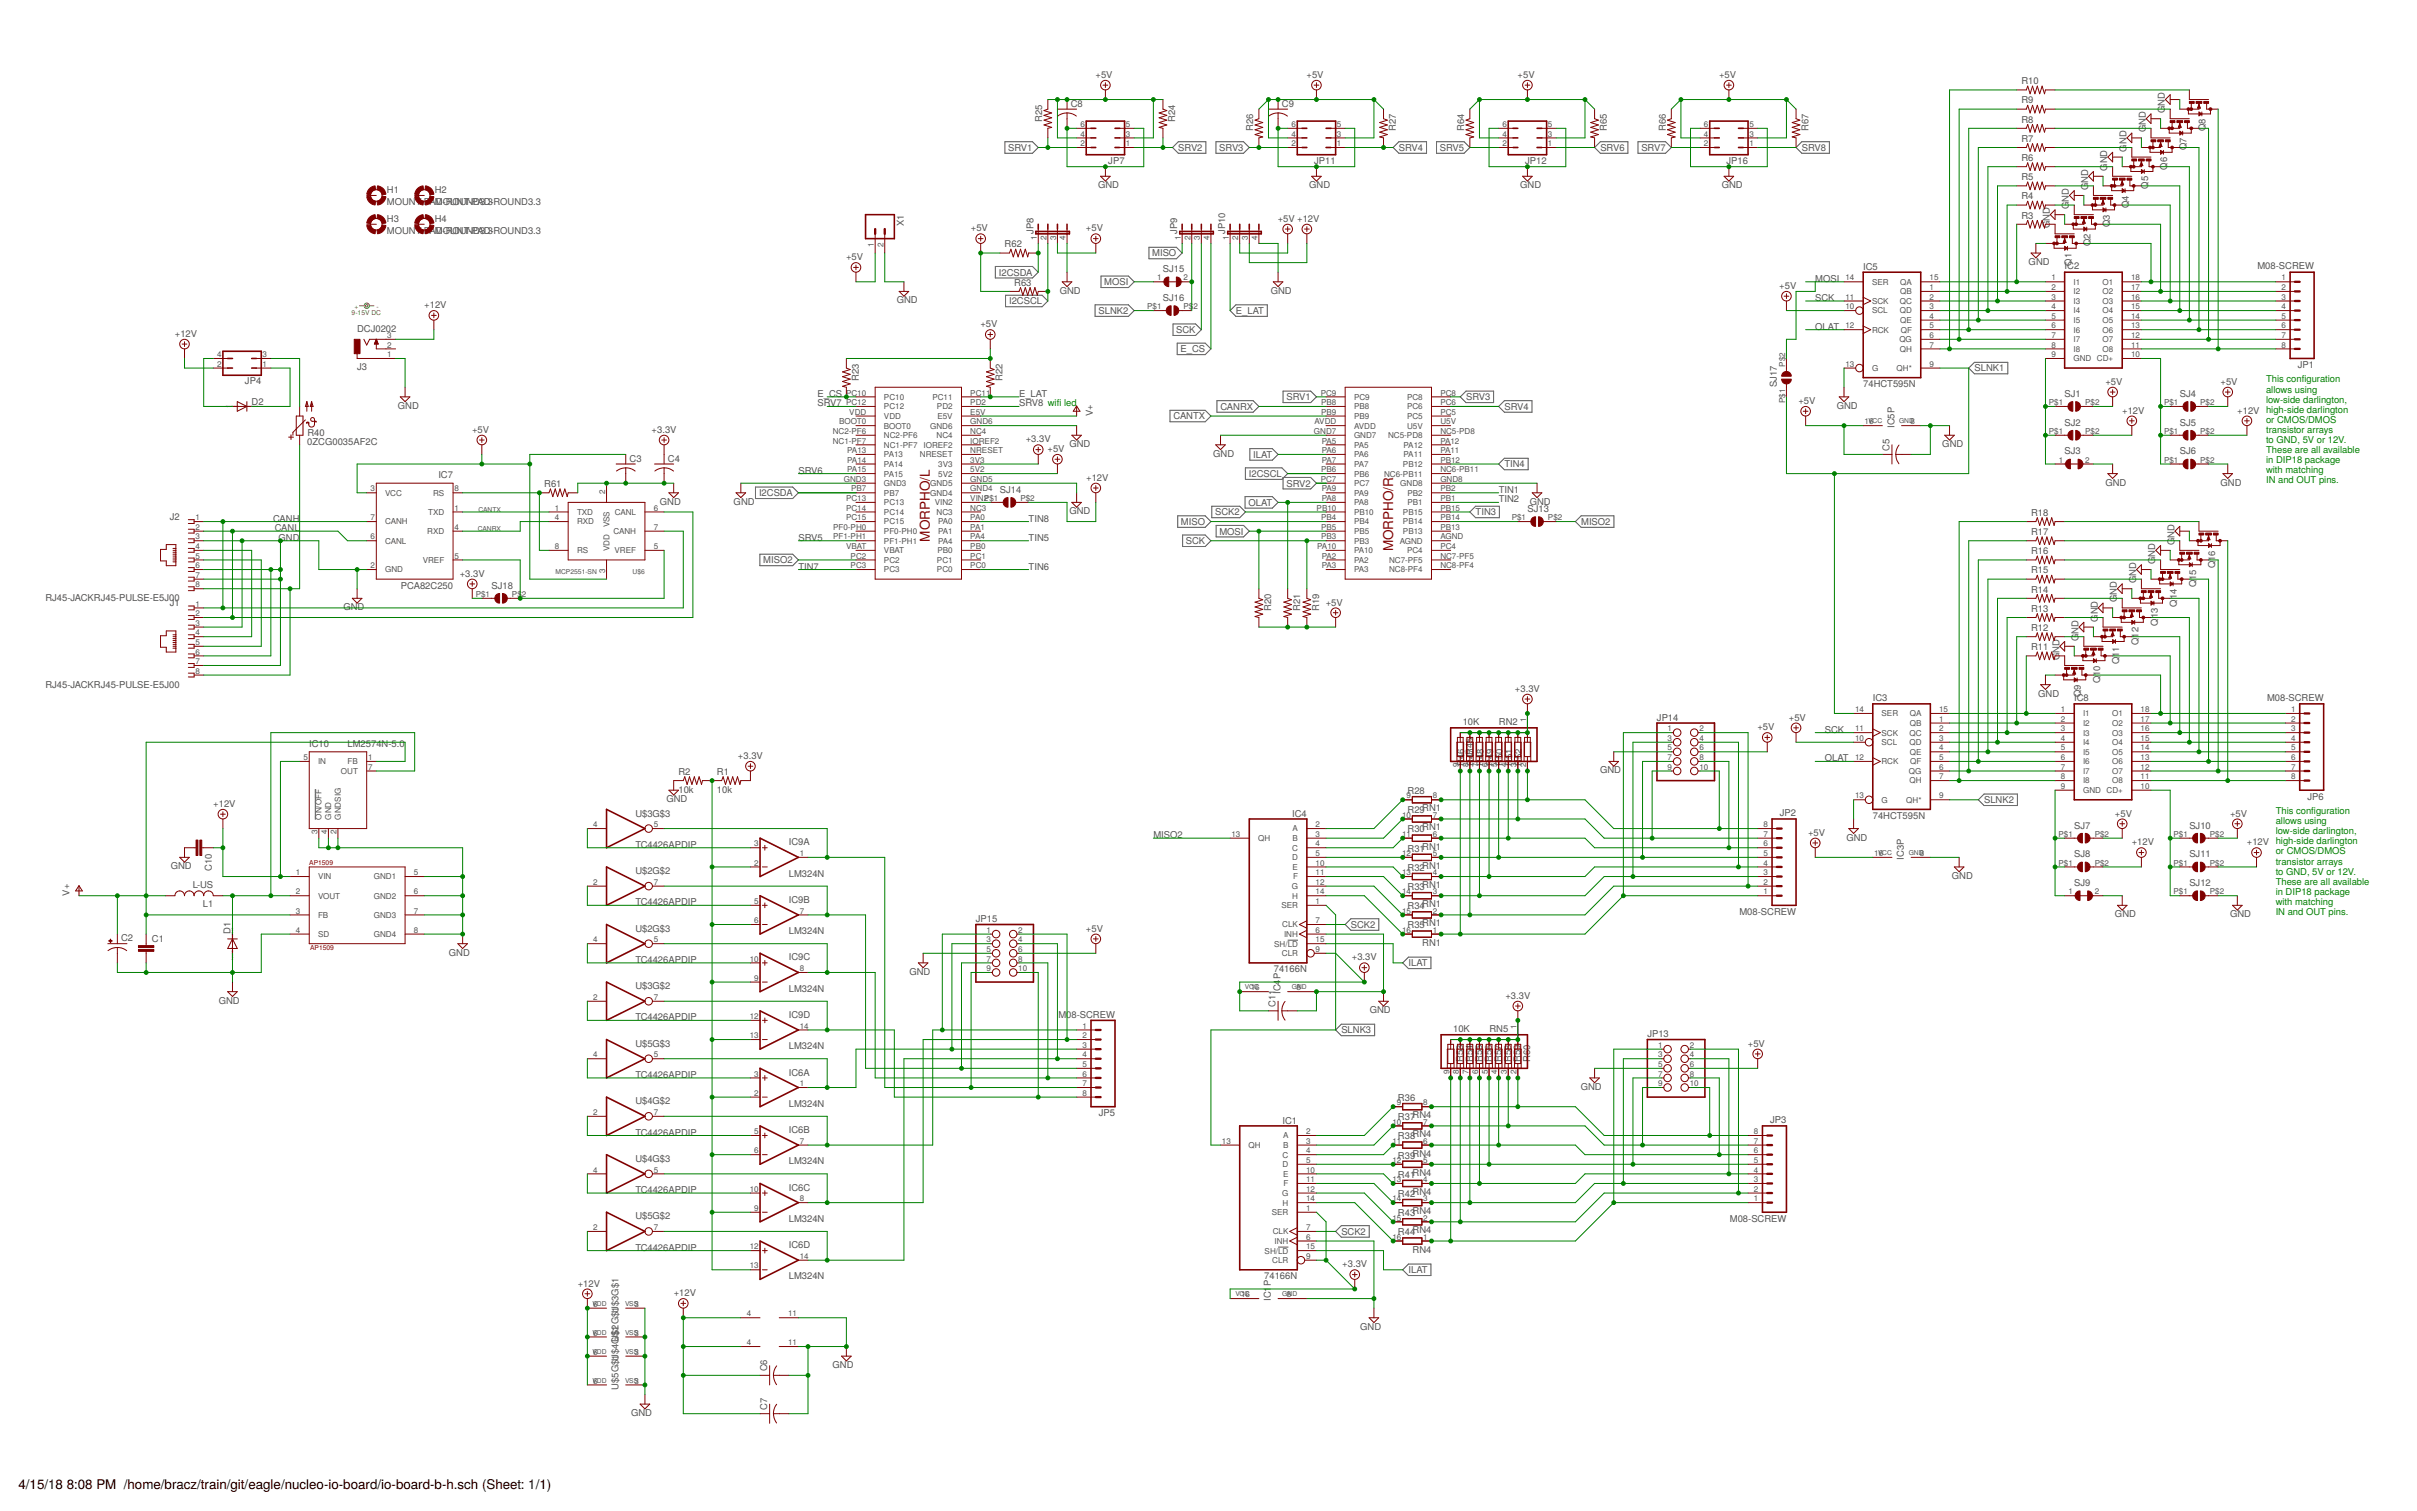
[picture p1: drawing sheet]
<svg xmlns="http://www.w3.org/2000/svg" width="640mm" height="400mm" viewBox="0 0 640 400" stroke-linecap="round" stroke-linejoin="round" font-family="sans-serif">
<defs><g id="words">
<g font-size="3.6" fill="#800000">
<text x="246.2" y="143.4" transform="rotate(-90 246.2 143.4)">MORPHO/L</text>
<text x="368.9" y="146" transform="rotate(-90 368.9 146)">MORPHO/R</text>
</g>
<g font-size="3.5">
<text x="4.9" y="394.2">4/15/18</text>
<text x="17.7" y="394.2">8:08 PM /home/bracz/train/git/eagle/nucleo-io-board/io-board-b-h.sch (Sheet: 1/1)</text>
</g>
<g font-size="2.5" fill="#505050">
<text x="290.1" y="20.6">+5V</text>
<text x="345.9" y="20.6">+5V</text>
<text x="401.8" y="20.6">+5V</text>
<text x="455.1" y="20.6">+5V</text>
<text x="535.2" y="22.3">R10</text>
<text x="283.5" y="28.3">C8</text>
<text x="339.4" y="28.3">C9</text>
<text x="535.2" y="27.4">R9</text>
<text x="573.2" y="30" transform="rotate(-90 573.2 30)">GND</text>
<text x="275.9" y="32.2" transform="rotate(-90 275.9 32.2)">R25</text>
<text x="311.2" y="32.2" transform="rotate(-90 311.2 32.2)">R24</text>
<text x="331.8" y="34.7" transform="rotate(-90 331.8 34.7)">R26</text>
<text x="369.6" y="34.7" transform="rotate(-90 369.6 34.7)">R27</text>
<text x="387.7" y="34.7" transform="rotate(-90 387.7 34.7)">R64</text>
<text x="425.5" y="34.7" transform="rotate(-90 425.5 34.7)">R65</text>
<text x="441" y="34.7" transform="rotate(-90 441 34.7)">R66</text>
<text x="478.8" y="34.7" transform="rotate(-90 478.8 34.7)">R67</text>
<text x="535.2" y="32.5">R8</text>
<text x="568.1" y="35.1" transform="rotate(-90 568.1 35.1)">GND</text>
<text x="584" y="34.8" transform="rotate(-90 584 34.8)">Q8</text>
<text x="266.9" y="39.9">SRV1</text>
<text x="312" y="39.9">SRV2</text>
<text x="322.8" y="39.9">SRV3</text>
<text x="370.4" y="39.9">SRV4</text>
<text x="381.2" y="39.9">SRV5</text>
<text x="423.7" y="39.9">SRV6</text>
<text x="434.6" y="39.9">SRV7</text>
<text x="477.1" y="39.9">SRV8</text>
<text x="535.2" y="37.5">R7</text>
<text x="563" y="40.1" transform="rotate(-90 563 40.1)">GND</text>
<text x="578.9" y="39.8" transform="rotate(-90 578.9 39.8)">Q7</text>
<text x="293.4" y="43.4">JP7</text>
<text x="347.9" y="43.4">JP11</text>
<text x="403.8" y="43.4">JP12</text>
<text x="457.1" y="43.4">JP16</text>
<text x="535.2" y="47.7">R5</text>
<text x="535.2" y="42.6">R6</text>
<text x="557.9" y="45.2" transform="rotate(-90 557.9 45.2)">GND</text>
<text x="573.8" y="44.9" transform="rotate(-90 573.8 44.9)">Q6</text>
<text x="102.4" y="51.2">H1</text>
<text x="115.1" y="51.2">H2</text>
<text x="290.8" y="49.8">GND</text>
<text x="346.6" y="49.8">GND</text>
<text x="402.5" y="49.8">GND</text>
<text x="455.8" y="49.8">GND</text>
<text x="535.2" y="52.8">R4</text>
<text x="552.9" y="50.3" transform="rotate(-90 552.9 50.3)">GND</text>
<text x="568.7" y="50" transform="rotate(-90 568.7 50)">Q5</text>
<text x="102.4" y="54.2">MOUNT-PAMOUNT-PAD-ROUND3.3</text>
<text x="102.4" y="58.8">H3</text>
<text x="115.1" y="58.8">H4</text>
<text x="115.4" y="54.2">D-ROUND3.3</text>
<text x="239.3" y="59.9" transform="rotate(-90 239.3 59.9)">X1</text>
<text x="338.3" y="58.7">+5V +12V</text>
<text x="535.2" y="57.9">R3</text>
<text x="547.8" y="55.4" transform="rotate(-90 547.8 55.4)">GND</text>
<text x="563.7" y="55.1" transform="rotate(-90 563.7 55.1)">Q4</text>
<text x="102.4" y="61.8">MOUNT-PAMOUNT-PAD-ROUND3.3</text>
<text x="115.4" y="61.8">D-ROUND3.3</text>
<text x="257" y="61.3">+5V</text>
<text x="266" y="65.5">R62</text>
<text x="273.6" y="61.9" transform="rotate(-90 273.6 61.9)">JP8</text>
<text x="287.5" y="61.3">+5V</text>
<text x="311.7" y="61.9" transform="rotate(-90 311.7 61.9)">JP9</text>
<text x="324.4" y="61.9" transform="rotate(-90 324.4 61.9)">JP10</text>
<text x="542.7" y="60.5" transform="rotate(-90 542.7 60.5)">GND</text>
<text x="553.5" y="65.2" transform="rotate(-90 553.5 65.2)">Q2</text>
<text x="558.6" y="60.1" transform="rotate(-90 558.6 60.1)">Q3</text>
<text x="224" y="68.9">+5V</text>
<text x="305.1" y="67.9">MISO</text>
<text x="493.3" y="71.4">IC5</text>
<text x="537.1" y="70.2">GND</text>
<text x="546.6" y="71.3">IC2</text>
<text x="548.4" y="70.3" transform="rotate(-90 548.4 70.3)">Q1</text>
<text x="597.7" y="71.3">M08-SCREW</text>
<text x="264.5" y="73">I2CSDA</text>
<text x="268.5" y="75.6">R63</text>
<text x="280.6" y="77.8">GND</text>
<text x="292.4" y="75.5">MOSI</text>
<text x="307.9" y="72.1">SJ15</text>
<text x="336.5" y="77.8">GND</text>
<text x="471.1" y="76.5">+5V</text>
<text x="480.6" y="74.6">MOSI</text>
<text x="112.3" y="81.6">+12V</text>
<text x="237.4" y="80.3">GND</text>
<text x="267.2" y="80.6">I2CSCL</text>
<text x="290.8" y="83.1">SLNK2</text>
<text x="307.9" y="79.7">SJ16</text>
<text x="327.2" y="83.1">E_LAT</text>
<text x="480.6" y="79.7">SCK</text>
<text x="46.3" y="89.2">+12V</text>
<text x="94.6" y="87.8">DCJ0202</text>
<text x="259.6" y="86.7">+5V</text>
<text x="311.4" y="88.2">SCK</text>
<text x="480.6" y="87.3">OLAT</text>
<text x="312.6" y="93.3">E_CS</text>
<text x="64.9" y="101.8">JP4</text>
<text x="94.6" y="98">J3</text>
<text x="227.4" y="100.8" transform="rotate(-90 227.4 100.8)">R23</text>
<text x="265.5" y="100.8" transform="rotate(-90 265.5 100.8)">R22</text>
<text x="522.8" y="98.3">SLNK1</text>
<text x="557.4" y="101.9">+5V</text>
<text x="587.9" y="101.9">+5V</text>
<text x="608.4" y="97.5">JP1</text>
<text x="66.6" y="107.1">D2</text>
<text x="216.5" y="105.1">E_CS</text>
<text x="216.5" y="107.6">SRV7</text>
<text x="269.8" y="105.1">E_LAT</text>
<text x="269.8" y="107.6">SRV8 wif led</text>
<text x="340.6" y="106">SRV1</text>
<text x="388.2" y="106">SRV3</text>
<text x="470.5" y="102.5" transform="rotate(-90 470.5 102.5)">SJ17</text>
<text x="476.2" y="107">+5V</text>
<text x="493.3" y="102.5">74HCT595N</text>
<text x="546.6" y="105.1">SJ1</text>
<text x="577.1" y="105.1">SJ4</text>
<text x="105.4" y="108.3">GND</text>
<text x="289.4" y="110.2" transform="rotate(-90 289.4 110.2)">V+</text>
<text x="310.7" y="111">CANTX</text>
<text x="323.1" y="108.5">CANRX</text>
<text x="398.3" y="108.5">SRV4</text>
<text x="486.3" y="108.3">GND</text>
<text x="501.6" y="113.3" transform="rotate(-90 501.6 113.3)">IC5P</text>
<text x="546.6" y="112.7">SJ2</text>
<text x="561.9" y="109.5">+12V</text>
<text x="577.1" y="112.7">SJ5</text>
<text x="592.4" y="109.5">+12V high-side darlington</text>
<text x="81.4" y="117.9">0ZCG0035AF2C</text>
<text x="81.4" y="115.5">R40</text>
<text x="125" y="114.6">+5V</text>
<text x="172.5" y="114.6">+3.3V</text>
<text x="271.6" y="117.1">+3.3V</text>
<text x="277.4" y="119.7">+5V</text>
<text x="283.1" y="118.4">GND</text>
<text x="500.3" y="119.3" transform="rotate(-90 500.3 119.3)">C5</text>
<text x="514.3" y="118.4">GND</text>
<text x="166.7" y="122.2">C3</text>
<text x="176.9" y="122.2">C4</text>
<text x="211.4" y="125.4">SRV6</text>
<text x="321.2" y="121">GND</text>
<text x="331.8" y="121.2">ILAT</text>
<text x="398.3" y="123.7">TIN4</text>
<text x="546.6" y="120.3">SJ3</text>
<text x="577.1" y="120.3">SJ6</text>
<text x="116.1" y="126.7">IC7</text>
<text x="144.1" y="129">R61</text>
<text x="201" y="131.4">I2CSDA</text>
<text x="264.7" y="130.5">SJ14</text>
<text x="287.6" y="127.3">+12V</text>
<text x="330.7" y="126.3">I2CSCL</text>
<text x="340.6" y="128.8">SRV2</text>
<text x="396.8" y="130.5">TIN1</text>
<text x="557.4" y="128.6">GND</text>
<text x="587.9" y="128.6">GND</text>
<text x="44.9" y="137.6">J2</text>
<text x="174.7" y="133.7">GND</text>
<text x="194.2" y="133.7">GND</text>
<text x="283.1" y="136.2">GND</text>
<text x="321.7" y="136.4">SCK2</text>
<text x="330.5" y="133.9">OLAT</text>
<text x="390.7" y="136.4">TIN3</text>
<text x="396.8" y="133">TIN2</text>
<text x="404.4" y="135.6">SJ13</text>
<text x="405.1" y="133.7">GND</text>
<text x="537.8" y="136.6">R18</text>
<text x="72.3" y="138.1">CANH</text>
<text x="72.7" y="140.6">CANL</text>
<text x="73.8" y="143.2">GND</text>
<text x="211.4" y="143.2">SRV5</text>
<text x="272.3" y="143.2">TIN5</text>
<text x="272.3" y="138.1">TIN8</text>
<text x="312.7" y="139">MISO</text>
<text x="322.8" y="141.5">MOSI</text>
<text x="418.6" y="139">MISO2</text>
<text x="537.8" y="141.7">R17</text>
<text x="202.1" y="149.1">MISO2</text>
<text x="314" y="144.1">SCK</text>
<text x="537.8" y="146.8">R16</text>
<text x="570.6" y="149.4" transform="rotate(-90 570.6 149.4)">GND</text>
<text x="575.7" y="144.3" transform="rotate(-90 575.7 144.3)">GND</text>
<text x="106.2" y="155.9">PCA82C250</text>
<text x="121.7" y="152.7">+3.3V</text>
<text x="130.1" y="155.9">SJ18</text>
<text x="211.4" y="150.8">TIN7</text>
<text x="272.3" y="150.8">TIN6</text>
<text x="537.8" y="151.8">R15</text>
<text x="565.6" y="154.4" transform="rotate(-90 565.6 154.4)">GND</text>
<text x="581.4" y="155.5" transform="rotate(-90 581.4 155.5)">Q15</text>
<text x="586.5" y="150.4" transform="rotate(-90 586.5 150.4)">Q16</text>
<text x="12" y="159.2">RJ45-JACKRJ45-PULSE-E5J00</text>
<text x="44.9" y="160.4">J1</text>
<text x="90.9" y="161.6">GND</text>
<text x="336.6" y="161.7" transform="rotate(-90 336.6 161.7)">R20</text>
<text x="344.2" y="161.7" transform="rotate(-90 344.2 161.7)">R21</text>
<text x="349.3" y="161.7" transform="rotate(-90 349.3 161.7)">R19</text>
<text x="351" y="160.3">+5V</text>
<text x="537.8" y="162">R13</text>
<text x="537.8" y="156.9">R14</text>
<text x="560.5" y="159.5" transform="rotate(-90 560.5 159.5)">GND</text>
<text x="576.4" y="160.6" transform="rotate(-90 576.4 160.6)">Q14</text>
<text x="537.8" y="167.1">R12</text>
<text x="555.4" y="164.6" transform="rotate(-90 555.4 164.6)">GND</text>
<text x="571.3" y="165.7" transform="rotate(-90 571.3 165.7)">Q13</text>
<text x="537.8" y="172.2">R11</text>
<text x="550.3" y="169.7" transform="rotate(-90 550.3 169.7)">GND</text>
<text x="566.2" y="170.8" transform="rotate(-90 566.2 170.8)">Q12</text>
<text x="545.2" y="174.8" transform="rotate(-90 545.2 174.8)">GND</text>
<text x="561.1" y="175.8" transform="rotate(-90 561.1 175.8)">Q11</text>
<text x="12" y="182">RJ45-JACKRJ45-PULSE-E5J00</text>
<text x="401.1" y="183.2">+3.3V</text>
<text x="495.8" y="185.7">IC3</text>
<text x="539.7" y="184.4">GND</text>
<text x="549.2" y="185.6">IC8</text>
<text x="551" y="184.6" transform="rotate(-90 551 184.6)">Q9</text>
<text x="556" y="180.9" transform="rotate(-90 556 180.9)">Q10</text>
<text x="600.2" y="185.6">M08-SCREW</text>
<text x="438.7" y="190.8">JP14</text>
<text x="473.6" y="190.8">+5V</text>
<text x="81.9" y="197.8">IC10</text>
<text x="92" y="197.8">LM2574N-5.0</text>
<text x="387.3" y="192.1">10K</text>
<text x="396.9" y="192.1">RN2</text>
<text x="465.3" y="193.3">+5V</text>
<text x="483.2" y="194">SCK</text>
<text x="195.4" y="201">+3.3V</text>
<text x="387.7" y="202.9" transform="rotate(-90 387.7 202.9)">R</text>
<text x="387.7" y="201.1" transform="rotate(-90 387.7 201.1)">46</text>
<text x="390.2" y="202.9" transform="rotate(-90 390.2 202.9)">R</text>
<text x="390.2" y="201.1" transform="rotate(-90 390.2 201.1)">4R45</text>
<text x="390.2" y="199.7" transform="rotate(-90 390.2 199.7)">7</text>
<text x="392.8" y="202.9" transform="rotate(-90 392.8 202.9)">R</text>
<text x="392.8" y="201.1" transform="rotate(-90 392.8 201.1)">48</text>
<text x="395.3" y="202.9" transform="rotate(-90 395.3 202.9)">R</text>
<text x="395.3" y="201.1" transform="rotate(-90 395.3 201.1)">49</text>
<text x="397.8" y="202.9" transform="rotate(-90 397.8 202.9)">R</text>
<text x="397.8" y="201.1" transform="rotate(-90 397.8 201.1)">50</text>
<text x="400.4" y="202.9" transform="rotate(-90 400.4 202.9)">R</text>
<text x="400.4" y="201.1" transform="rotate(-90 400.4 201.1)">51</text>
<text x="402.9" y="202.9" transform="rotate(-90 402.9 202.9)">R</text>
<text x="402.9" y="201.1" transform="rotate(-90 402.9 201.1)">52</text>
<text x="483.2" y="201.6">OLAT</text>
<text x="179.6" y="210">10k</text>
<text x="179.6" y="205.2">R2</text>
<text x="189.8" y="210">10k</text>
<text x="189.8" y="205.2">R1</text>
<text x="423.6" y="204.8">GND</text>
<text x="56.5" y="213.7">+12V</text>
<text x="176.5" y="212.4">GND</text>
<text x="372.7" y="210.2">R28</text>
<text x="372.7" y="215.3">R29RN1</text>
<text x="525.3" y="212.6">SLNK2</text>
<text x="610.9" y="211.7">JP6</text>
<text x="168.2" y="216.2">U$3G$3</text>
<text x="305.4" y="221.9">MISO2</text>
<text x="342.1" y="216.2">IC4</text>
<text x="372.7" y="220.4">R30RN1</text>
<text x="471.2" y="216.1">JP2</text>
<text x="478.7" y="221.3">+5V</text>
<text x="495.8" y="216.8">74HCT595N</text>
<text x="549.2" y="219.4">SJ7</text>
<text x="560" y="216.2">+5V</text>
<text x="579.7" y="219.4">SJ10</text>
<text x="590.5" y="216.2">+5V</text>
<text x="168.2" y="224.4">TC4426APDIP</text>
<text x="208.9" y="223.8">IC9A</text>
<text x="372.7" y="225.5">R31RN1</text>
<text x="488.9" y="222.5">GND</text>
<text x="504.1" y="227.6" transform="rotate(-90 504.1 227.6)">IC3P</text>
<text x="549.2" y="227">SJ8</text>
<text x="564.4" y="223.8">+12V</text>
<text x="579.7" y="227">SJ11</text>
<text x="594.9" y="223.8">+12V high-side darlington</text>
<text x="45.2" y="230.2">GND</text>
<text x="56.1" y="230.5" transform="rotate(-90 56.1 230.5)">C10</text>
<text x="168.2" y="231.4">U$2G$2</text>
<text x="208.9" y="232.1">LM324N</text>
<text x="372.7" y="230.6">R32RN1</text>
<text x="516.8" y="232.7">GND</text>
<text x="18.4" y="237.1" transform="rotate(-90 18.4 237.1)">V+</text>
<text x="51.1" y="235.1">L-US</text>
<text x="168.2" y="239.7">TC4426APDIP</text>
<text x="208.9" y="239">IC9B</text>
<text x="372.7" y="235.6">R33RN1</text>
<text x="549.2" y="234.6">SJ9</text>
<text x="579.7" y="234.6">SJ12</text>
<text x="53.7" y="240.2">L1</text>
<text x="258.4" y="244.1">JP15</text>
<text x="357.7" y="245.7">SCK2</text>
<text x="372.7" y="240.7">R34RN1</text>
<text x="372.7" y="245.8">R35RN1</text>
<text x="460.5" y="242.2">M08-SCREW</text>
<text x="560" y="242.9">GND</text>
<text x="590.5" y="242.9">GND</text>
<text x="32.1" y="249.2">C2</text>
<text x="40.2" y="249.5">C1</text>
<text x="61.1" y="247.3" transform="rotate(-90 61.1 247.3)">D1</text>
<text x="168.2" y="246.7">U$2G$3</text>
<text x="208.9" y="247.3">LM324N</text>
<text x="287.5" y="246.7">+5V</text>
<text x="376.6" y="250.4">RN1</text>
<text x="118.9" y="253">GND</text>
<text x="168.2" y="254.9">TC4426APDIP</text>
<text x="208.9" y="254.3">IC9C</text>
<text x="337.3" y="257.5">74166N</text>
<text x="357.9" y="254.3">+3.3V</text>
<text x="372.9" y="255.8">ILAT</text>
<text x="168.2" y="261.9">U$3G$2</text>
<text x="208.9" y="262.5">LM324N</text>
<text x="240.8" y="258.1">GND</text>
<text x="339" y="263.2" transform="rotate(-90 339 263.2)">IC4</text>
<text x="339" y="259.3" transform="rotate(-90 339 259.3)">P</text>
<text x="57.9" y="265.7">GND</text>
<text x="208.9" y="269.5">IC9D</text>
<text x="280.2" y="269.4">M08-SCREW</text>
<text x="337.7" y="266.6" transform="rotate(-90 337.7 266.6)">C11</text>
<text x="362.7" y="268.3">GND</text>
<text x="398.6" y="264.4">+3.3V</text>
<text x="168.2" y="270.2">TC4426APDIP</text>
<text x="355.1" y="273.6">SLNK3</text>
<text x="384.7" y="273.3">10K</text>
<text x="394.3" y="273.3">RN5</text>
<text x="436.2" y="274.6">JP13</text>
<text x="168.2" y="277.1">U$5G$3</text>
<text x="208.9" y="277.8">LM324N</text>
<text x="387.4" y="281.1" transform="rotate(-90 387.4 281.1)">R53</text>
<text x="389.9" y="281.1" transform="rotate(-90 389.9 281.1)">R54</text>
<text x="392.5" y="281.1" transform="rotate(-90 392.5 281.1)">R55</text>
<text x="395" y="281.1" transform="rotate(-90 395 281.1)">R56</text>
<text x="397.5" y="281.1" transform="rotate(-90 397.5 281.1)">R57</text>
<text x="400.1" y="281.1" transform="rotate(-90 400.1 281.1)">R58</text>
<text x="402.6" y="281.1" transform="rotate(-90 402.6 281.1)">R59</text>
<text x="405.2" y="281.1" transform="rotate(-90 405.2 281.1)">R60</text>
<text x="462.8" y="277.1">+5V</text>
<text x="168.2" y="285.4">TC4426APDIP</text>
<text x="208.9" y="284.8">IC6A</text>
<text x="168.2" y="292.4">U$4G$2</text>
<text x="208.9" y="293">LM324N</text>
<text x="370.1" y="291.5">R36</text>
<text x="418.6" y="288.6">GND</text>
<text x="290.9" y="295.6">JP5</text>
<text x="339.6" y="297.5">IC1</text>
<text x="370.1" y="296.6">R37RN4</text>
<text x="468.7" y="297.3">JP3</text>
<text x="168.2" y="300.6">TC4426APDIP</text>
<text x="208.9" y="300">IC6B</text>
<text x="370.1" y="301.7">R38RN4</text>
<text x="168.2" y="307.6">U$4G$3</text>
<text x="208.9" y="308.3">LM324N</text>
<text x="370.1" y="306.8">R39RN4</text>
<text x="370.1" y="311.8">R41RN4</text>
<text x="168.2" y="315.9">TC4426APDIP</text>
<text x="208.9" y="315.2">IC6C</text>
<text x="370.1" y="316.9">R42RN4</text>
<text x="168.2" y="322.9">U$5G$2</text>
<text x="208.9" y="323.5">LM324N</text>
<text x="370.1" y="322">R43RN4</text>
<text x="458" y="323.5">M08-SCREW</text>
<text x="355.1" y="326.9">SCK2</text>
<text x="370.1" y="327.1">R44RN4</text>
<text x="168.2" y="331.1">TC4426APDIP</text>
<text x="208.9" y="330.5">IC6D</text>
<text x="355.4" y="335.6">+3.3V</text>
<text x="374" y="331.6">RN4</text>
<text x="153" y="340.6">+12V</text>
<text x="208.9" y="338.7">LM324N</text>
<text x="334.7" y="338.7">74166N</text>
<text x="336.5" y="340.6" transform="rotate(-90 336.5 340.6)">P</text>
<text x="372.9" y="337.1">ILAT</text>
<text x="163.8" y="347.3" transform="rotate(-90 163.8 347.3)">1</text>
<text x="178.4" y="343.2">+12V</text>
<text x="336.5" y="344.4" transform="rotate(-90 336.5 344.4)">IC1</text>
<text x="360.1" y="352.1">GND</text>
<text x="163.8" y="355.2" transform="rotate(-90 163.8 355.2)">U$2G$U$3G$1</text>
<text x="163.8" y="360" transform="rotate(-90 163.8 360)">1</text>
<text x="203.1" y="363.1" transform="rotate(-90 203.1 363.1)">C6</text>
<text x="220.5" y="362.2">GND</text>
<text x="163.8" y="367.9" transform="rotate(-90 163.8 367.9)">U$5G$U$4G$1</text>
<text x="167.1" y="374.9">GND</text>
<text x="203.1" y="373.3" transform="rotate(-90 203.1 373.3)">C7</text>
</g>
<g font-size="2.5" fill="#008000">
<text x="600" y="101.3">This confguration</text>
<text x="609.4" y="101.3">i</text>
<text x="279.8" y="107.6">i</text>
<text x="600" y="103.9">allows using</text>
<text x="600" y="106.6">low-side darlington,</text>
<text x="600" y="111.9">or CMOS/DMOS</text>
<text x="600" y="114.6">transistor arrays</text>
<text x="600" y="117.3">to GND, 5V or 12V.</text>
<text x="600" y="119.9">These are all available</text>
<text x="600" y="122.6">in DIP18 package</text>
<text x="600" y="125.3">with matching</text>
<text x="600" y="127.9">IN and OUT pins.</text>
<text x="602.5" y="215.6">This confguration</text>
<text x="612" y="215.6">i</text>
<text x="602.5" y="218.2">allows using</text>
<text x="602.5" y="220.9">low-side darlington,</text>
<text x="602.5" y="226.2">or CMOS/DMOS</text>
<text x="602.5" y="228.9">transistor arrays</text>
<text x="602.5" y="231.6">to GND, 5V or 12V.</text>
<text x="602.5" y="234.2">These are all available</text>
<text x="602.5" y="236.9">in DIP18 package</text>
<text x="602.5" y="239.6">with matching</text>
<text x="602.5" y="242.2">IN and OUT pins.</text>
</g>
<g font-size="2.1" fill="#505050">
<text x="286" y="33.6">6</text>
<text x="298.1" y="33.6">5</text>
<text x="341.9" y="33.6">6</text>
<text x="354" y="33.6">5</text>
<text x="397.8" y="33.6">6</text>
<text x="409.9" y="33.6">5</text>
<text x="451.1" y="33.6">6</text>
<text x="463.2" y="33.6">5</text>
<text x="286" y="38.7">2</text>
<text x="286" y="36.2">4</text>
<text x="298.1" y="38.7">1</text>
<text x="298.1" y="36.2">3</text>
<text x="341.9" y="38.7">2</text>
<text x="341.9" y="36.2">4</text>
<text x="354" y="38.7">1</text>
<text x="354" y="36.2">3</text>
<text x="397.8" y="38.7">2</text>
<text x="397.8" y="36.2">4</text>
<text x="409.9" y="38.7">1</text>
<text x="409.9" y="36.2">3</text>
<text x="451.1" y="38.7">2</text>
<text x="451.1" y="36.2">4</text>
<text x="463.2" y="38.7">1</text>
<text x="463.2" y="36.2">3</text>
<text x="231.4" y="65.4" transform="rotate(-90 231.4 65.4)">1</text>
<text x="233.9" y="65.4" transform="rotate(-90 233.9 65.4)">2</text>
<text x="274.5" y="63.4" transform="rotate(-90 274.5 63.4)">1</text>
<text x="277.1" y="63.4" transform="rotate(-90 277.1 63.4)">2</text>
<text x="279.6" y="63.4" transform="rotate(-90 279.6 63.4)">3</text>
<text x="282.2" y="63.4" transform="rotate(-90 282.2 63.4)">4</text>
<text x="312.6" y="63.4" transform="rotate(-90 312.6 63.4)">1</text>
<text x="315.2" y="63.4" transform="rotate(-90 315.2 63.4)">2</text>
<text x="317.7" y="63.4" transform="rotate(-90 317.7 63.4)">3</text>
<text x="320.2" y="63.4" transform="rotate(-90 320.2 63.4)">4</text>
<text x="325.3" y="63.4" transform="rotate(-90 325.3 63.4)">1</text>
<text x="327.9" y="63.4" transform="rotate(-90 327.9 63.4)">2</text>
<text x="330.4" y="63.4" transform="rotate(-90 330.4 63.4)">3</text>
<text x="332.9" y="63.4" transform="rotate(-90 332.9 63.4)">4</text>
<text x="306.4" y="74.2">1</text>
<text x="313.3" y="74.2">2</text>
<text x="488.6" y="74.2">14</text>
<text x="495.6" y="75.4">SER</text>
<text x="503.1" y="77.9">QB</text>
<text x="503.1" y="75.4">QA</text>
<text x="510.9" y="76.8">1</text>
<text x="510.9" y="74.2">15</text>
<text x="543.1" y="74.2">1</text>
<text x="543.1" y="76.8">2</text>
<text x="549" y="75.4">I1</text>
<text x="549" y="77.9">I2</text>
<text x="556.7" y="75.4">O1</text>
<text x="556.7" y="77.9">O2</text>
<text x="564.2" y="74.2">18</text>
<text x="564.2" y="76.8">17</text>
<text x="604.1" y="74.2">1</text>
<text x="604.1" y="76.8">2</text>
<text x="303.7" y="81.9">P$1</text>
<text x="313.3" y="81.9">P$</text>
<text x="316" y="81.9">2</text>
<text x="488.6" y="81.9">10</text>
<text x="488.6" y="79.3">11</text>
<text x="495.6" y="83">SCL</text>
<text x="495.6" y="80.4">SCK</text>
<text x="503" y="80.4">QC</text>
<text x="503" y="83">QD</text>
<text x="510.9" y="79.3">2</text>
<text x="510.9" y="81.9">3</text>
<text x="543.1" y="79.3">3</text>
<text x="543.1" y="81.9">4</text>
<text x="549" y="80.4">I3</text>
<text x="549" y="83">I4</text>
<text x="556.7" y="80.4">O3</text>
<text x="556.7" y="83">O4</text>
<text x="564.2" y="79.3">16</text>
<text x="564.2" y="81.9">15</text>
<text x="604.1" y="79.3">3</text>
<text x="604.1" y="81.9">4</text>
<text x="102.5" y="89.5">3</text>
<text x="488.6" y="86.9">12</text>
<text x="495.6" y="88.1">RCK</text>
<text x="503.1" y="85.5">QE</text>
<text x="503.2" y="88.1">QF</text>
<text x="510.9" y="84.4">4</text>
<text x="510.9" y="86.9">5</text>
<text x="510.9" y="89.5">6</text>
<text x="543.1" y="84.4">5</text>
<text x="543.1" y="86.9">6</text>
<text x="543.1" y="89.5">7</text>
<text x="549" y="85.5">I5</text>
<text x="549" y="88.1">I6</text>
<text x="556.7" y="85.5">O5</text>
<text x="556.7" y="88.1">O6</text>
<text x="564.2" y="84.4">14</text>
<text x="564.2" y="86.9">13</text>
<text x="564.2" y="89.5">12</text>
<text x="604.1" y="84.4">5</text>
<text x="604.1" y="86.9">6</text>
<text x="604.1" y="89.5">7</text>
<text x="57.5" y="94.6">4</text>
<text x="69.5" y="94.6">3</text>
<text x="102.5" y="94.6">1</text>
<text x="102.5" y="92">2</text>
<text x="502.9" y="90.6">QG</text>
<text x="503" y="93.1">QH</text>
<text x="510.9" y="92">7</text>
<text x="543.1" y="92">8</text>
<text x="543.1" y="94.6">9</text>
<text x="549" y="90.6">I7</text>
<text x="549" y="93.1">I8</text>
<text x="549" y="95.7">GND CD+</text>
<text x="556.7" y="93.1">O8</text>
<text x="556.7" y="90.6">O7</text>
<text x="564.2" y="92">11</text>
<text x="564.2" y="94.6">10</text>
<text x="604.1" y="92">8</text>
<text x="57.5" y="97.1">2</text>
<text x="69.5" y="97.1">1</text>
<text x="472.6" y="97.1" transform="rotate(-90 472.6 97.1)">P$2</text>
<text x="488.6" y="97.1">13</text>
<text x="495.6" y="98.2">G</text>
<text x="502.2" y="98.2">QH*</text>
<text x="510.9" y="97.1">9</text>
<text x="224" y="107.3">PC12</text>
<text x="224" y="104.7">PC10</text>
<text x="234" y="105.8">PC10</text>
<text x="246.9" y="105.8">PC11</text>
<text x="256.9" y="104.7">PC11</text>
<text x="256.9" y="107.3">PD2</text>
<text x="349.7" y="104.7">PC9</text>
<text x="349.8" y="107.3">PB8</text>
<text x="358.5" y="105.8">PC9</text>
<text x="372.5" y="105.8">PC8</text>
<text x="381.4" y="104.7">PC8</text>
<text x="381.4" y="107.3">PC6</text>
<text x="472.6" y="106.7" transform="rotate(-90 472.6 106.7)">P$1</text>
<text x="542.5" y="107.3">P$1</text>
<text x="552.1" y="107.3">P$2</text>
<text x="573" y="107.3">P$1</text>
<text x="582.6" y="107.3">P$2</text>
<text x="222.2" y="112.3">BOOT0</text>
<text x="224.9" y="109.8">VDD</text>
<text x="234" y="113.5">BOOT0</text>
<text x="234" y="108.4">PC12</text>
<text x="234" y="110.9">VDD</text>
<text x="246.3" y="113.5">GND6</text>
<text x="248.1" y="108.4">PD2</text>
<text x="248.2" y="110.9">E5V</text>
<text x="256.9" y="109.8">E5V</text>
<text x="256.9" y="112.3">GND6</text>
<text x="348" y="112.3">AVDD</text>
<text x="349.8" y="109.8">PB9</text>
<text x="358.5" y="108.4">PB8</text>
<text x="358.5" y="110.9">PB9</text>
<text x="358.5" y="113.5">AVDD</text>
<text x="372.5" y="113.5">U5V</text>
<text x="372.5" y="108.4">PC6</text>
<text x="372.5" y="110.9">PC5</text>
<text x="381.4" y="112.3">U5V</text>
<text x="381.4" y="109.8">PC5</text>
<text x="493.7" y="112.3">16</text>
<text x="505.8" y="112.3">8</text>
<text x="220.5" y="114.9">NC2-PF6</text>
<text x="220.5" y="117.4">NC1-PF7</text>
<text x="224.3" y="120">PA13</text>
<text x="234" y="116">NC2-PF6</text>
<text x="234" y="118.5">NC1-PF7</text>
<text x="244.5" y="118.5">IOREF2</text>
<text x="248" y="116">NC4</text>
<text x="256.9" y="114.9">NC4</text>
<text x="256.9" y="120">NRESET</text>
<text x="256.9" y="117.4">IOREF2</text>
<text x="347.9" y="114.9">GND7</text>
<text x="350" y="117.4">PA5</text>
<text x="350" y="120">PA6</text>
<text x="358.5" y="118.5">PA5</text>
<text x="358.5" y="116">GND7</text>
<text x="367.5" y="116">NC5-PD8</text>
<text x="371.6" y="118.5">PA12</text>
<text x="381.4" y="117.4">PA12</text>
<text x="381.4" y="120">PA11</text>
<text x="381.4" y="114.9">NC5-PD8</text>
<text x="542.5" y="114.9">P$1</text>
<text x="552.1" y="114.9">P$2</text>
<text x="573" y="114.9">P$1</text>
<text x="582.6" y="114.9">P$2</text>
<text x="224.3" y="125">PA15</text>
<text x="224.3" y="122.5">PA14</text>
<text x="234" y="123.6">PA14</text>
<text x="234" y="121.1">PA13</text>
<text x="243.6" y="121.1">NRESET</text>
<text x="248.4" y="123.6">3V3</text>
<text x="256.9" y="125">5V2</text>
<text x="256.9" y="122.5">3V3</text>
<text x="349.8" y="125">PB6</text>
<text x="350" y="122.5">PA7</text>
<text x="358.5" y="121.1">PA6</text>
<text x="358.5" y="123.6">PA7</text>
<text x="371.5" y="123.6">PB12</text>
<text x="371.6" y="121.1">PA11</text>
<text x="381.4" y="122.5">PB12</text>
<text x="381.4" y="125">NC6-PB11</text>
<text x="545.1" y="122.5">1</text>
<text x="552.1" y="122.5">2</text>
<text x="573" y="122.5">P$1</text>
<text x="582.6" y="122.5">P$2</text>
<text x="98.1" y="130.1">3</text>
<text x="102" y="131.2">VCC</text>
<text x="114.7" y="131.2">RS</text>
<text x="120.3" y="130.1">8</text>
<text x="160.2" y="130.7" transform="rotate(-90 160.2 130.7)">2</text>
<text x="223.4" y="127.6">GND3</text>
<text x="225.3" y="130.1">PB7</text>
<text x="234" y="131.2">PB7</text>
<text x="234" y="126.2">PA15</text>
<text x="234" y="128.7">GND3</text>
<text x="246.3" y="131.2">GND4</text>
<text x="246.3" y="128.7">GND5</text>
<text x="248.4" y="126.2">5V2</text>
<text x="256.9" y="130.1">GND4</text>
<text x="256.9" y="127.6">GND5</text>
<text x="349.7" y="127.6">PC7</text>
<text x="350" y="130.1">PA9</text>
<text x="358.5" y="126.2">PB6</text>
<text x="358.5" y="128.7">PC7</text>
<text x="358.5" y="131.2">PA9</text>
<text x="366.5" y="126.2">NC6-PB11</text>
<text x="370.7" y="128.7">GND8</text>
<text x="372.6" y="131.2">PB2</text>
<text x="381.4" y="130.1">PB2</text>
<text x="381.4" y="127.6">GND8</text>
<text x="51.7" y="137.7">1</text>
<text x="98.1" y="137.7">7</text>
<text x="113.3" y="136.3">TXD</text>
<text x="120.3" y="135.2">1</text>
<text x="146.9" y="135.2">1</text>
<text x="146.9" y="137.7">4</text>
<text x="152.8" y="136.3">TXD</text>
<text x="162.8" y="136.3">CANL</text>
<text x="173.1" y="135.2">6</text>
<text x="224" y="137.7">PC15</text>
<text x="224" y="135.2">PC14</text>
<text x="224" y="132.7">PC13</text>
<text x="234" y="136.3">PC14</text>
<text x="234" y="133.8">PC13</text>
<text x="247.5" y="133.8">VIN2</text>
<text x="248" y="136.3">NC3</text>
<text x="256.9" y="137.7">PA0</text>
<text x="256.9" y="135.2">NC3</text>
<text x="256.9" y="132.7">VIN2</text>
<text x="260.6" y="132.7">P$1</text>
<text x="270.2" y="132.7">P$2</text>
<text x="348.6" y="135.2">PB10</text>
<text x="349.8" y="137.7">PB4</text>
<text x="350" y="132.7">PA8</text>
<text x="358.5" y="133.8">PA8</text>
<text x="358.5" y="136.3">PB10</text>
<text x="371.5" y="136.3">PB15</text>
<text x="372.6" y="133.8">PB1</text>
<text x="381.4" y="132.7">PB1</text>
<text x="381.4" y="135.2">PB15</text>
<text x="381.4" y="137.7">PB14</text>
<text x="400.3" y="137.7">P$1</text>
<text x="409.9" y="137.7">P$2</text>
<text x="51.7" y="140.3">2</text>
<text x="51.7" y="142.8">3</text>
<text x="98.1" y="142.8">6</text>
<text x="102" y="143.9">CANL</text>
<text x="102" y="138.9">CANH</text>
<text x="113.1" y="141.4">RXD</text>
<text x="120.3" y="140.3">4</text>
<text x="152.8" y="138.9">RXD</text>
<text x="161.4" y="139.6" transform="rotate(-90 161.4 139.6)">VSS</text>
<text x="162.4" y="141.4">CANH</text>
<text x="173.1" y="140.3">7</text>
<text x="220.6" y="142.8">PF1-PH1</text>
<text x="220.6" y="140.3">PF0-PH0</text>
<text x="234" y="143.9">PF1-PH1</text>
<text x="234" y="141.4">PF0-PH0</text>
<text x="234" y="138.9">PC15</text>
<text x="248.4" y="143.9">PA4</text>
<text x="248.4" y="141.4">PA1</text>
<text x="248.4" y="138.9">PA0</text>
<text x="256.9" y="142.8">PA4</text>
<text x="256.9" y="140.3">PA1</text>
<text x="349.8" y="140.3">PB5</text>
<text x="349.8" y="142.8">PB3</text>
<text x="358.5" y="138.9">PB4</text>
<text x="358.5" y="141.4">PB5</text>
<text x="358.5" y="143.9">PB3</text>
<text x="370.6" y="143.9">AGND</text>
<text x="371.5" y="138.9">PB14</text>
<text x="371.5" y="141.4">PB13</text>
<text x="381.4" y="140.3">PB13</text>
<text x="381.4" y="142.8">AGND</text>
<text x="51.7" y="145.4">4</text>
<text x="51.7" y="147.9">5</text>
<text x="111.9" y="149">VREF</text>
<text x="120.3" y="147.9">5</text>
<text x="146.9" y="145.4">8</text>
<text x="152.8" y="146.5">RS</text>
<text x="161.4" y="145.9" transform="rotate(-90 161.4 145.9)">VDD</text>
<text x="162.7" y="146.5">VREF</text>
<text x="173.1" y="145.4">5</text>
<text x="224" y="145.4">VBAT</text>
<text x="225.2" y="147.9">PC2</text>
<text x="234" y="149">PC2</text>
<text x="234" y="146.5">VBAT</text>
<text x="248.1" y="149">PC1</text>
<text x="248.2" y="146.5">PB0</text>
<text x="256.9" y="147.9">PC1</text>
<text x="256.9" y="145.4">PB0</text>
<text x="348.8" y="145.4">PA10</text>
<text x="350" y="147.9">PA2</text>
<text x="358.5" y="146.5">PA10</text>
<text x="358.5" y="149">PA2</text>
<text x="367.8" y="149">NC7-PF5</text>
<text x="372.5" y="146.5">PC4</text>
<text x="381.4" y="145.4">PC4</text>
<text x="381.4" y="147.9">NC7-PF5</text>
<text x="51.7" y="150.4">6</text>
<text x="51.7" y="153">7</text>
<text x="51.7" y="155.5">8</text>
<text x="98.1" y="150.4">2</text>
<text x="102" y="151.6">GND</text>
<text x="160.2" y="151.8" transform="rotate(-90 160.2 151.8)">3</text>
<text x="225.2" y="150.4">PC3</text>
<text x="234" y="151.6">PC3</text>
<text x="248.1" y="151.6">PC0</text>
<text x="256.9" y="150.4">PC0</text>
<text x="350" y="150.4">PA3</text>
<text x="358.5" y="151.6">PA3</text>
<text x="367.8" y="151.6">NC8-PF4</text>
<text x="381.4" y="150.4">NC8-PF4</text>
<text x="51.7" y="160.6">1</text>
<text x="126" y="158.1">P$1</text>
<text x="135.6" y="158.1">P$</text>
<text x="138.2" y="158.1">2</text>
<text x="51.7" y="163.1">2</text>
<text x="51.7" y="165.7">3</text>
<text x="51.7" y="168.2">4</text>
<text x="51.7" y="170.8">5</text>
<text x="51.7" y="173.3">6</text>
<text x="51.7" y="175.8">7</text>
<text x="51.7" y="178.4">8</text>
<text x="404.1" y="191.1" transform="rotate(-90 404.1 191.1)">1</text>
<text x="491.1" y="188.5">14</text>
<text x="498.2" y="189.7">SER</text>
<text x="505.7" y="189.7">QA</text>
<text x="513.4" y="191.1">1</text>
<text x="513.4" y="188.5">15</text>
<text x="545.7" y="188.5">1</text>
<text x="545.7" y="191.1">2</text>
<text x="551.5" y="189.7">I1</text>
<text x="559.2" y="189.7">O1</text>
<text x="566.8" y="188.5">18</text>
<text x="566.8" y="191.1">17</text>
<text x="606.6" y="188.5">1</text>
<text x="606.6" y="191.1">2</text>
<text x="441.5" y="193.6">1</text>
<text x="441.5" y="196.2">3</text>
<text x="449.9" y="193.6">2</text>
<text x="449.9" y="196.2">4</text>
<text x="491.1" y="196.2">10</text>
<text x="491.1" y="193.6">11</text>
<text x="498.2" y="197.3">SCL</text>
<text x="498.2" y="194.7">SCK</text>
<text x="505.6" y="194.7">QC</text>
<text x="505.6" y="197.3">QD</text>
<text x="505.7" y="192.2">QB</text>
<text x="513.4" y="193.6">2</text>
<text x="513.4" y="196.2">3</text>
<text x="545.7" y="193.6">3</text>
<text x="545.7" y="196.2">4</text>
<text x="551.5" y="192.2">I2</text>
<text x="551.5" y="194.7">I3</text>
<text x="551.5" y="197.3">I4</text>
<text x="559.2" y="192.2">O2</text>
<text x="559.2" y="194.7">O3</text>
<text x="559.2" y="197.3">O4</text>
<text x="566.8" y="193.6">16</text>
<text x="566.8" y="196.2">15</text>
<text x="606.6" y="193.6">3</text>
<text x="606.6" y="196.2">4</text>
<text x="80.3" y="201.2">5</text>
<text x="84.2" y="202.4">IN</text>
<text x="92" y="202.4">FB</text>
<text x="97.5" y="203.8">7</text>
<text x="97.5" y="201.2">1</text>
<text x="386.3" y="203.1" transform="rotate(-90 386.3 203.1)">9</text>
<text x="388.8" y="203.1" transform="rotate(-90 388.8 203.1)">8</text>
<text x="391.4" y="203.1" transform="rotate(-90 391.4 203.1)">7</text>
<text x="393.9" y="203.1" transform="rotate(-90 393.9 203.1)">6</text>
<text x="396.4" y="203.1" transform="rotate(-90 396.4 203.1)">5</text>
<text x="399" y="203.1" transform="rotate(-90 399 203.1)">4</text>
<text x="401.5" y="203.1" transform="rotate(-90 401.5 203.1)">3</text>
<text x="404.1" y="203.1" transform="rotate(-90 404.1 203.1)">2</text>
<text x="441.5" y="198.7">5</text>
<text x="441.5" y="201.2">7</text>
<text x="441.5" y="203.8">9</text>
<text x="449.9" y="198.7">6</text>
<text x="449.9" y="201.2">8</text>
<text x="449.9" y="203.8">10</text>
<text x="491.1" y="201.2">12</text>
<text x="498.2" y="202.4">RCK</text>
<text x="505.7" y="199.8">QE</text>
<text x="505.8" y="202.4">QF</text>
<text x="513.4" y="198.7">4</text>
<text x="513.4" y="201.2">5</text>
<text x="513.4" y="203.8">6</text>
<text x="545.7" y="198.7">5</text>
<text x="545.7" y="201.2">6</text>
<text x="545.7" y="203.8">7</text>
<text x="551.5" y="199.8">I5</text>
<text x="551.5" y="202.4">I6</text>
<text x="559.2" y="199.8">O5</text>
<text x="559.2" y="202.4">O6</text>
<text x="566.8" y="198.7">14</text>
<text x="566.8" y="201.2">13</text>
<text x="566.8" y="203.8">12</text>
<text x="606.6" y="198.7">5</text>
<text x="606.6" y="201.2">6</text>
<text x="606.6" y="203.8">7</text>
<text x="90.3" y="204.9">OUT</text>
<text x="505.4" y="204.9">QG</text>
<text x="505.6" y="207.4">QH</text>
<text x="513.4" y="206.3">7</text>
<text x="545.7" y="206.3">8</text>
<text x="545.7" y="208.9">9</text>
<text x="551.5" y="204.9">I7</text>
<text x="551.5" y="207.4">I8</text>
<text x="551.5" y="210">GND CD+</text>
<text x="559.2" y="207.4">O8</text>
<text x="559.2" y="204.9">O7</text>
<text x="566.8" y="206.3">11</text>
<text x="566.8" y="208.9">10</text>
<text x="606.6" y="206.3">8</text>
<text x="372.4" y="211.4">9</text>
<text x="379.4" y="211.4">8</text>
<text x="491.1" y="211.4">13</text>
<text x="498.2" y="212.5">G</text>
<text x="504.7" y="212.5">QH*</text>
<text x="513.4" y="211.4">9</text>
<text x="84" y="220.9" transform="rotate(-90 84 220.9)">3</text>
<text x="85.2" y="217" transform="rotate(-90 85.2 217)">ON/OFF</text>
<text x="86.6" y="220.9" transform="rotate(-90 86.6 220.9)">4</text>
<text x="87.7" y="217" transform="rotate(-90 87.7 217)">GND</text>
<text x="89.1" y="220.9" transform="rotate(-90 89.1 220.9)">2</text>
<text x="90.2" y="217" transform="rotate(-90 90.2 217)">GNDSIG</text>
<text x="157.1" y="219">4</text>
<text x="173.1" y="219">5</text>
<text x="326.1" y="221.6">13</text>
<text x="342.2" y="220.1">A</text>
<text x="348.3" y="219">2</text>
<text x="348.3" y="221.6">3</text>
<text x="371.2" y="216.5">10</text>
<text x="371.2" y="221.6">11</text>
<text x="379.4" y="216.5">7</text>
<text x="379.4" y="221.6">6</text>
<text x="466.9" y="221.6">7</text>
<text x="466.9" y="219">8</text>
<text x="545" y="221.6">P$1</text>
<text x="554.6" y="221.6">P$2</text>
<text x="575.5" y="221.6">P$1</text>
<text x="585.1" y="221.6">P$2</text>
<text x="199.7" y="224.1">3</text>
<text x="211.7" y="226.6">1</text>
<text x="333.1" y="222.7">QH</text>
<text x="342.1" y="225.2">C</text>
<text x="342.1" y="227.7">D</text>
<text x="342.2" y="222.7">B</text>
<text x="348.3" y="224.1">4</text>
<text x="348.3" y="226.6">5</text>
<text x="371.2" y="226.6">12</text>
<text x="379.4" y="226.6">5</text>
<text x="466.9" y="226.6">5</text>
<text x="466.9" y="224.1">6</text>
<text x="496.2" y="226.6">16</text>
<text x="508.3" y="226.6">8</text>
<text x="78.3" y="231.7">1</text>
<text x="84.2" y="232.8">VIN</text>
<text x="99" y="232.8">GND1</text>
<text x="109.6" y="231.7">5</text>
<text x="199.7" y="229.2">2</text>
<text x="342.2" y="230.3">E</text>
<text x="342.4" y="232.8">F</text>
<text x="348.3" y="229.2">10</text>
<text x="348.3" y="231.7">11</text>
<text x="371.2" y="231.7">13</text>
<text x="379.4" y="231.7">4</text>
<text x="466.9" y="231.7">3</text>
<text x="466.9" y="229.2">4</text>
<text x="545" y="229.2">P$1</text>
<text x="554.6" y="229.2">P$2</text>
<text x="575.5" y="229.2">P$1</text>
<text x="585.1" y="229.2">P$2</text>
<text x="78.3" y="236.8">2</text>
<text x="84.2" y="237.9">VOUT</text>
<text x="99" y="237.9">GND2</text>
<text x="109.6" y="236.8">6</text>
<text x="157.1" y="234.2">2</text>
<text x="173.1" y="234.2">7</text>
<text x="199.7" y="239.3">5</text>
<text x="342" y="235.4">G</text>
<text x="342.1" y="237.9">H</text>
<text x="348.3" y="239.3">1</text>
<text x="348.3" y="234.2">12</text>
<text x="348.3" y="236.8">14</text>
<text x="371.2" y="236.8">14</text>
<text x="379.4" y="236.8">3</text>
<text x="466.9" y="236.8">1</text>
<text x="466.9" y="234.2">2</text>
<text x="547.6" y="236.8">1</text>
<text x="554.6" y="236.8">2</text>
<text x="575.5" y="236.8">P$1</text>
<text x="585.1" y="236.8">P$2</text>
<text x="78.3" y="241.9">3</text>
<text x="84.2" y="243">FB</text>
<text x="99" y="243">GND3</text>
<text x="109.6" y="241.9">7</text>
<text x="199.7" y="244.4">6</text>
<text x="211.7" y="241.9">7</text>
<text x="339.3" y="240.4">SER</text>
<text x="339.5" y="245.5">CLK</text>
<text x="348.3" y="244.4">7</text>
<text x="371.2" y="241.9">15</text>
<text x="379.4" y="241.9">2</text>
<text x="78.3" y="246.9">4</text>
<text x="84.2" y="248.1">SD</text>
<text x="99" y="248.1">GND4</text>
<text x="109.6" y="246.9">8</text>
<text x="157.1" y="249.5">4</text>
<text x="173.1" y="249.5">5</text>
<text x="261.2" y="246.9">1</text>
<text x="261.2" y="249.5">3</text>
<text x="269.6" y="246.9">2</text>
<text x="269.6" y="249.5">4</text>
<text x="337.4" y="250.6">SH/LD</text>
<text x="340" y="248.1">INH</text>
<text x="348.3" y="246.9">6</text>
<text x="348.3" y="249.5">15</text>
<text x="371.2" y="246.9">16</text>
<text x="379.4" y="246.9">1</text>
<text x="198.5" y="254.6">10</text>
<text x="211.7" y="257.1">8</text>
<text x="261.2" y="252">5</text>
<text x="261.2" y="254.6">7</text>
<text x="261.2" y="257.1">9</text>
<text x="269.6" y="252">6</text>
<text x="269.6" y="254.6">8</text>
<text x="269.6" y="257.1">10</text>
<text x="339.4" y="253.1">CLR</text>
<text x="348.3" y="252">9</text>
<text x="199.7" y="259.6">9</text>
<text x="331.1" y="262.2">16</text>
<text x="343.3" y="262.2">8</text>
<text x="157.1" y="264.7">2</text>
<text x="173.1" y="264.7">7</text>
<text x="198.5" y="269.8">12</text>
<text x="198.5" y="274.9">13</text>
<text x="211.7" y="272.3">14</text>
<text x="286.6" y="272.3">1</text>
<text x="286.6" y="274.9">2</text>
<text x="401.5" y="272.3" transform="rotate(-90 401.5 272.3)">1</text>
<text x="157.1" y="280">4</text>
<text x="173.1" y="280">5</text>
<text x="286.6" y="277.4">3</text>
<text x="286.6" y="280">4</text>
<text x="439" y="277.4">1</text>
<text x="439" y="280">3</text>
<text x="447.4" y="277.4">2</text>
<text x="447.4" y="280">4</text>
<text x="199.7" y="285">3</text>
<text x="211.7" y="287.6">1</text>
<text x="286.6" y="282.5">5</text>
<text x="286.6" y="285">6</text>
<text x="286.6" y="287.6">7</text>
<text x="383.7" y="284.4" transform="rotate(-90 383.7 284.4)">9</text>
<text x="386.3" y="284.4" transform="rotate(-90 386.3 284.4)">8</text>
<text x="388.8" y="284.4" transform="rotate(-90 388.8 284.4)">7</text>
<text x="391.4" y="284.4" transform="rotate(-90 391.4 284.4)">6</text>
<text x="393.9" y="284.4" transform="rotate(-90 393.9 284.4)">5</text>
<text x="396.4" y="284.4" transform="rotate(-90 396.4 284.4)">4</text>
<text x="399" y="284.4" transform="rotate(-90 399 284.4)">3</text>
<text x="401.5" y="284.4" transform="rotate(-90 401.5 284.4)">2</text>
<text x="439" y="282.5">5</text>
<text x="439" y="285">7</text>
<text x="439" y="287.6">9</text>
<text x="447.4" y="282.5">6</text>
<text x="447.4" y="285">8</text>
<text x="447.4" y="287.6">10</text>
<text x="199.7" y="290.1">2</text>
<text x="286.6" y="290.1">8</text>
<text x="369.9" y="292.7">9</text>
<text x="376.8" y="292.7">8</text>
<text x="157.1" y="295.2">2</text>
<text x="173.1" y="295.2">7</text>
<text x="368.7" y="297.7">10</text>
<text x="376.8" y="297.7">7</text>
<text x="199.7" y="305.4">6</text>
<text x="199.7" y="300.3">5</text>
<text x="211.7" y="302.8">7</text>
<text x="323.5" y="302.8">13</text>
<text x="330.6" y="303.9">QH</text>
<text x="339.7" y="301.4">A</text>
<text x="339.7" y="303.9">B</text>
<text x="345.8" y="300.3">2</text>
<text x="345.8" y="302.8">3</text>
<text x="345.8" y="305.4">4</text>
<text x="368.7" y="302.8">11</text>
<text x="376.8" y="302.8">6</text>
<text x="464.4" y="305.4">6</text>
<text x="464.4" y="302.8">7</text>
<text x="464.4" y="300.3">8</text>
<text x="157.1" y="310.4">4</text>
<text x="173.1" y="310.4">5</text>
<text x="339.6" y="306.5">C</text>
<text x="339.6" y="309">D</text>
<text x="339.7" y="311.6">E</text>
<text x="345.8" y="307.9">5</text>
<text x="345.8" y="310.4">10</text>
<text x="368.7" y="307.9">12</text>
<text x="376.8" y="307.9">5</text>
<text x="464.4" y="310.4">4</text>
<text x="464.4" y="307.9">5</text>
<text x="198.5" y="315.5">10</text>
<text x="339.5" y="316.6">G</text>
<text x="339.8" y="314.1">F</text>
<text x="345.8" y="313">11</text>
<text x="345.8" y="315.5">12</text>
<text x="368.7" y="313">13</text>
<text x="376.8" y="313">4</text>
<text x="464.4" y="315.5">2</text>
<text x="464.4" y="313">3</text>
<text x="199.7" y="320.6">9</text>
<text x="211.7" y="318.1">8</text>
<text x="336.7" y="321.7">SER</text>
<text x="339.6" y="319.2">H</text>
<text x="345.8" y="320.6">1</text>
<text x="345.8" y="318.1">14</text>
<text x="368.7" y="318.1">14</text>
<text x="368.7" y="323.1">15</text>
<text x="376.8" y="318.1">3</text>
<text x="376.8" y="323.1">2</text>
<text x="464.4" y="318.1">1</text>
<text x="157.1" y="325.7">2</text>
<text x="173.1" y="325.7">7</text>
<text x="337" y="326.8">CLK</text>
<text x="337.4" y="329.3">INH</text>
<text x="345.8" y="328.2">6</text>
<text x="345.8" y="325.7">7</text>
<text x="368.7" y="328.2">16</text>
<text x="376.8" y="328.2">1</text>
<text x="198.5" y="335.8">13</text>
<text x="198.5" y="330.8">12</text>
<text x="211.7" y="333.3">14</text>
<text x="334.8" y="331.9">SH/LD</text>
<text x="336.8" y="334.4">CLR</text>
<text x="345.8" y="333.3">9</text>
<text x="345.8" y="330.8">15</text>
<text x="157.1" y="346">6</text>
<text x="168" y="346">3</text>
<text x="328.6" y="343.5">16</text>
<text x="340.7" y="343.5">8</text>
<text x="157.1" y="353.6">6</text>
<text x="168" y="353.6">3</text>
<text x="197.7" y="348.5">4</text>
<text x="208.6" y="348.5">11</text>
<text x="157.1" y="358.7">6</text>
<text x="168" y="358.7">3</text>
<text x="197.7" y="356.2">4</text>
<text x="208.6" y="356.2">11</text>
<text x="157.1" y="366.3">6</text>
<text x="168" y="366.3">3</text>
</g>
<g font-size="1.8" fill="#808000">
<text x="93.1" y="83.5">9-15V DC</text>
<text x="93.8" y="81.9">+</text>
<text x="99.7" y="81.9">-</text>
</g>
<g font-size="1.8" fill="#505050">
<text x="494.7" y="112.1">VCC</text>
<text x="502.8" y="112.1">GND</text>
<text x="126.7" y="135.6">CANTX</text>
<text x="126.5" y="140.6">CANRX</text>
<text x="147.1" y="152.1">MCP2551-SN</text>
<text x="167.5" y="152.1">U$6</text>
<text x="497.2" y="226.4">VCC</text>
<text x="505.4" y="226.4">GND</text>
<text x="329.6" y="261.9">VCC</text>
<text x="342" y="261.9">GND</text>
<text x="156.8" y="345.7">VDD</text>
<text x="165.5" y="345.7">VSS</text>
<text x="327.1" y="343.2">VCC</text>
<text x="339.5" y="343.2">GND</text>
<text x="156.8" y="353.3">VDD</text>
<text x="165.5" y="353.3">VSS</text>
<text x="156.8" y="358.4">VDD</text>
<text x="165.5" y="358.4">VSS</text>
<text x="156.8" y="366">VDD</text>
<text x="165.5" y="366">VSS</text>
</g>
<g font-size="1.8" fill="#800000">
<text x="81.9" y="229">AP1509</text>
<text x="82.1" y="251.6">AP1509</text>
</g>
<g font-size=".6" fill="#800080">
<text x="59.9" y="107.8">SpiceOrder</text>
<text x="62.9" y="107.8">1</text>
<text x="65" y="107.8">SpiceOrder 2</text>
<text x="61.7" y="251" transform="rotate(-90 61.7 251)">1</text>
<text x="61.7" y="249" transform="rotate(-90 61.7 249)">SpiceOrder 2</text>
<text x="61.7" y="254.1" transform="rotate(-90 61.7 254.1)">SpiceOrder</text>
</g>
</g></defs>
<g fill="none" stroke="#808000" stroke-width=".26">
<path d="M95.2 81h1.6M96.5 80.6a.72 .72 0 0 1 1.1-.2 .72 .72 0 0 1 0 1.1 .72 .72 0 0 1-1.1-.2M97.9 81h1.1"/>
<circle cx="97.1" cy="81" r=".32"/>
</g>
<g fill="none" stroke="#505050" stroke-width=".26">
<path d="M266.1 37.5h7.3l1.5 1.6-1.5 1.5h-7.3zM312 37.5h7.3v3.1h-7.3l-1.5-1.5zM321.9 37.5h7.3l1.6 1.6-1.6 1.5h-7.3zM368.9 39.1l1.5-1.6h7.3v3.1h-7.3zM380.3 37.5h7.3l1.6 1.6-1.6 1.5h-7.3zM422.2 39.1l1.5-1.6h7.3v3.1h-7.3zM433.7 37.5h7.3l1.5 1.6-1.5 1.5h-7.3zM475.5 39.1l1.6-1.6h7.3v3.1h-7.3zM263.5 70.5h9.9l1.5 1.6-1.5 1.5h-9.9zM266.2 78.2h9.7l1.5 1.5-1.5 1.5h-9.7zM291.5 73.1h7.3l1.5 1.5-1.5 1.5h-7.3zM304.2 65.5h7.3l1.5 1.5-1.5 1.5h-7.3z"/>
<path d="M289.9 80.7h8.9l1.5 1.5-1.5 1.6h-8.9zM310.6 85.8h5.9l1.6 1.5-1.6 1.5h-5.9zM311.7 90.8h7.4l1.5 1.6-1.5 1.5h-7.4zM327.2 80.7h8.3v3.1h-8.3l-1.5-1.6zM521.3 97.5l1.5-1.6h8.8v3.1h-8.8zM309.8 108.6h9.3l1.5 1.6-1.5 1.5h-9.3zM322.2 106.1h9.6l1.5 1.5-1.5 1.5h-9.6zM330.9 118.8h6l1.5 1.5-1.5 1.5h-6zM339.7 103.5h7.3l1.6 1.6-1.6 1.5h-7.3zM386.6 105.1l1.6-1.6h7.3v3.1h-7.3zM396.8 107.6l1.5-1.5h7.3v3h-7.3zM200 128.9h9.9l1.5 1.6-1.5 1.5h-9.9z"/>
<path d="M311.8 136.6h7.3l1.5 1.5-1.5 1.5h-7.3zM320.8 134h7.4l1.6 1.6-1.6 1.5h-7.4zM322 139.1h7.2l1.6 1.5-1.6 1.6h-7.2zM329.6 131.5h7.3l1.5 1.5-1.5 1.5h-7.3zM329.7 123.9h9.7l1.5 1.5-1.5 1.5h-9.7zM339.7 126.4h7.3l1.6 1.5-1.6 1.6h-7.3zM389.2 135.6l1.5-1.6h6.3v3.1h-6.3zM396.8 122.9l1.5-1.6h6.3v3.1h-6.3zM417.1 138.1l1.5-1.5h8.7v3h-8.7zM201.2 146.7h8.7l1.5 1.6-1.5 1.5h-8.7zM313.1 141.6h6l1.5 1.6-1.5 1.5h-6zM83.5 208.9v8.1"/>
<path d="M525.3 210.2h8.8v3.1h-8.8l-1.5-1.5zM340.9 248.9h2.8M356.2 244.8l1.5-1.6h7.4v3.1h-7.4zM371.4 254.9l1.5-1.5h6v3.1h-6zM355.1 271.2h8.9v3h-8.9l-1.5-1.5zM338.4 330.2h2.7M355.1 324.5h7.4v3.1h-7.4l-1.5-1.6zM371.4 336.2l1.5-1.5h6v3h-6z"/>
</g>
<g fill="none" stroke="#800000" stroke-width=".26">
<path d="M277.4 26.4v2.5l-1 .4 2 .6-2 .6 2 .7-2 .6 2 .6-2 .7 2 .6-1 .3v2.5M280 28.9h5.1M282.5 29.9l1.6 .3 .9 .5M282.5 29.9l-1 .1-1.5 .7M282.5 26.4v2.5M282.5 29.9v4.1M285.1 39.1h3.8M285.1 36.5h3.8M285.1 34h3.8M292 22.5h1.3M292.7 21.9v1.3M292.7 23.8v2.6"/>
<path d="M296.5 39.1h3.8M296.5 36.5h3.8M296.5 34h3.8M307.9 26.4v2.5l1 .4-2 .6 2 .6-2 .7 2 .6-2 .6 2 .7-2 .6 1 .3v2.5M333.3 28.9v2.5l-1 .4 2 .6-2 .7 2 .6-2 .7 2 .6-2 .6 2 .7-1 .2v2.6M335.9 28.9h5M338.4 29.9l1.6 .3 .9 .5M338.4 29.9l-1.1 .1-1.4 .7M338.4 26.4v2.5M338.4 29.9v4.1M340.9 39.1h3.8M340.9 36.5h3.8"/>
<path d="M340.9 34h3.8M347.9 22.5h1.3M348.6 21.9v1.3M348.6 23.8v2.6M352.4 39.1h3.8M352.4 36.5h3.8M352.4 34h3.8M366.3 28.9v2.5l1 .4-2 .6 2 .7-2 .6 2 .7-2 .6 2 .6-2 .7 1 .2v2.6M389.2 28.9v2.5l-1 .4 2 .6-2 .7 2 .6-2 .7 2 .6-2 .6 2 .7-1 .2v2.6M396.8 39.1h3.8M396.8 36.5h3.8M396.8 34h3.8"/>
<path d="M403.8 22.5h1.2M404.4 21.9v1.3M404.4 23.8v2.6M408.2 39.1h3.8M408.2 36.5h3.8M408.2 34h3.8M422.2 28.9v2.5l1 .4-2 .6 2 .7-2 .6 2 .7-2 .6 2 .6-2 .7 1 .2v2.6M442.5 28.9v2.5l-1 .4 2 .6-2 .7 2 .6-2 .7 2 .6-2 .6 2 .7-1 .2v2.6M450.1 39.1h3.8M450.1 36.5h3.8M450.1 34h3.8M457.1 22.5h1.3"/>
<path d="M457.8 21.9v1.3M457.8 23.8v2.6M461.6 39.1h3.8M461.6 36.5h3.8M461.6 34h3.8M475.5 28.9v2.5l1 .4-2 .6 2 .7-2 .6 2 .7-2 .6 2 .6-2 .7 1 .2v2.6M534 39.1h2.5l.4-1.1 .6 2.1 .6-2.1 .7 2.1 .6-2.1 .6 2.1 .7-2.1 .6 2.1 .3-1h2.5M534 34h2.5l.4-1 .6 2 .6-2 .7 2 .6-2 .6 2 .7-2 .6 2 .3-1h2.5M534 28.9h2.5l.4-1 .6 2 .6-2 .7 2 .6-2 .6 2 .7-2 .6 2 .3-1h2.5M534 23.8h2.5l.4-1 .6 2 .6-2 .7 2 .6-2 .6 2 .7-2 .6 2 .3-1h2.5M564.4 35.2v2.6l-1.2-1.3zM564.4 39.1v2.5h5.1"/>
<path d="M564.4 36.5h2.6M569.3 39.1v1.2h5.8v-1.2M569.5 34v2.5h5.1M569.5 30.2v2.5l-1.3-1.3zM569.5 31.4h2.6M570 37.5v1.6M572.1 37.5v1.6h-5.1M572.1 37.8l.3 1h-.7zM572.1 39.8l.7 .5-.7 .5zM572.1 38l-.3 .7h.5l-.2-.5M572.8 39.8v1M574.1 37.5v1.6h3"/>
<path d="M574.3 34v1.2h5.9v-1.2M574.6 28.9v2.5h5.1M574.6 25.1v2.5l-1.3-1.2zM574.6 26.4h2.5M575.1 32.4v1.6M577.1 32.4v1.6h-5M577.1 32.7l.4 1h-.8zM577.1 34.7l.8 .5-.8 .6zM577.1 33l-.2 .6h.5l-.3-.5M577.3 35l.3 .2-.3 .3zM577.9 34.7v1.1M579.2 32.4v1.6h3"/>
<path d="M579.4 28.9v1.3h5.9v-1.3M579.7 23.8v2.6h5.1M580.2 27.4v1.5M582.2 27.4v1.5h-5.1M582.2 27.6l.4 1h-.8zM582.2 29.7l.8 .5-.8 .5zM582.2 27.9l-.2 .6h.5l-.3-.5M582.3 29.9l.4 .3-.4 .2zM583 29.7v1M584.2 27.4v1.5h3.1M97.1 51.8h2.5M97.1 59.4h2.5"/>
<path d="M109.8 51.8h2.5M109.8 59.4h2.5M291.4 46.7h2.5l-1.2 1.2zM292.7 44.1v2.6M347.3 46.7h2.5l-1.2 1.2zM348.6 44.1v2.6M403.1 46.7h2.6l-1.3 1.2zM404.4 44.1v2.6M456.5 46.7h2.5l-1.2 1.2zM457.8 44.1v2.6M534 59.4h2.5l.4-1 .6 2 .6-2 .7 2 .6-2 .6 2 .7-2 .6 2 .3-1h2.5v2.5h5.1M534 54.3h2.5l.4-1 .6 2 .6-2 .7 2 .6-2 .6 2 .7-2 .6 2 .3-1h2.5"/>
<path d="M534 49.2h2.5l.4-1 .6 2 .6-2 .7 2 .6-2 .6 2 .7-2 .6 2 .3-1h2.5M534 44.1h2.5l.4-1 .6 2 .6-2 .7 2 .6-2 .6 2 .7-2 .6 2 .3-1h2.5M544.1 55.6v2.5l-1.3-1.3zM544.1 56.8h2.6M548.9 59.4v1.2h5.9v-1.2M549.2 51.8h2.5M549.2 54.3v2.5h5.1M549.2 50.5v2.5l-1.3-1.2zM549.7 57.8v1.6M551.7 57.8v1.6h-5M551.7 58.1l.4 1h-.8zM551.7 58.4l-.2 .6h.5l-.3-.5"/>
<path d="M553.8 57.8v1.6h3M554 54.3v1.3h5.9v-1.3M554.3 49.2v2.6h5.1M554.3 45.4v2.5l-1.3-1.2zM554.3 46.7h2.5M554.8 52.8v1.5M556.8 52.8v1.5h-5.1M556.8 53l.4 1h-.8zM556.8 55.1l.8 .5-.8 .5zM556.8 53.3l-.2 .6h.5l-.3-.5M556.9 55.3l.4 .3-.4 .2zM557.6 55.1v1"/>
<path d="M558.8 52.8v1.5h3.1M559.1 49.2v1.3h5.8v-1.3M559.4 40.3v2.6l-1.3-1.3zM559.4 44.1v2.6h5M559.4 41.6h2.5M559.9 47.7v1.5M561.9 47.7v1.5h-5.1M561.9 50l.8 .5-.8 .5zM561.9 47.9l.4 1.1h-.8zM561.9 48.2l-.3 .6h.5l-.2-.5M562 50.2l.4 .3-.4 .2zM562.7 50v1"/>
<path d="M563.9 47.7v1.5h3.1M564.2 44.1v1.3h5.8v-1.3M564.9 42.6v1.5M567 42.6v1.5h-5.1M567 44.9l.7 .5-.7 .5zM567 42.9l.4 1h-.8zM567 43.1l-.3 .7h.5l-.2-.6M567.1 45.1l.4 .3-.4 .3zM567.7 44.9v1M569 42.6v1.5h3.1M572.2 40.1l.4 .2-.4 .3zM226 70.8h1.3"/>
<path d="M226.6 70.2v1.2M226.6 72.1v2.5M231.7 61.9v5.1M234.3 61.9v5.1M238.1 77.2h2.5l-1.3 1.2zM239.3 74.6v2.6M259 63.2h1.3M259.7 62.5v1.3M259.7 64.5v2.5M264.7 67h2.6l.4-1 .6 2 .6-2 .7 2 .6-2 .6 2 .7-2 .6 2 .3-1h2.5M267.3 77.2h2.5l.4-1.1 .6 2.1 .7-2.1 .6 2.1 .6-2.1 .7 2.1 .6-2.1 .6 2.1 .3-1h2.5M274.9 60.6v3.9"/>
<path d="M277.4 60.6v3.9M280 60.6v3.9M281.2 74.6h2.6l-1.3 1.3zM282.5 60.6v3.9M282.5 72.1v2.5M289.5 63.2h1.3M290.1 62.5v1.3M290.1 64.5v2.5M305.4 74.6h3.4M309.2 74.6h2.8M312.1 74.6h3.4M313 60.6v3.9"/>
<path d="M315.5 60.6v3.9M318.1 60.6v3.9M320.6 60.6v3.9M325.7 60.6v3.9M328.2 60.6v3.9M330.8 60.6v3.9M333.3 60.6v3.9M337.1 74.6h2.6l-1.3 1.3zM338.4 72.1v2.5M340.3 60.6h1.3M340.9 60v1.3M340.9 61.9v2.6"/>
<path d="M345.4 60.6h1.2M346 60v1.3M346 61.9v2.6M472.4 78.4h1.2M473 77.8v1.3M473 79.7v2.5M488.2 79.7h5.1M488.2 74.6h5.1M493.3 78.7l2 1-2 1M508.6 77.2h5M508.6 79.7h5M508.6 74.6h5"/>
<path d="M537.8 67h2.5l-1.3 1.3zM539 64.5v2.5M541.6 77.2h5.1M541.6 79.7h5.1M541.6 74.6h5.1M543.9 64.5v1.2h5.8v-1.2M544.6 62.9v1.6M546.7 63.2l.3 1h-.7zM546.7 62.9v1.6h-5.1M546.7 65.2l.7 .5-.7 .5zM546.7 63.4l-.3 .7h.5l-.2-.5M546.8 65.5l.4 .2-.4 .3z"/>
<path d="M547.4 65.2v1M548.7 62.9v1.6h3M551.7 60.1l.8 .5-.8 .6zM551.9 60.4l.3 .2-.3 .3zM552.5 60.1v1.1M561.9 77.2h5.1M561.9 79.7h5.1M561.9 74.6h5.1M602.5 77.2h5.1M602.5 79.7h5.1M602.5 74.6h5.1M48.2 91.1h1.3"/>
<path d="M48.9 90.5v1.2M48.9 92.4v2.5M56.5 94.9h3.8M56.5 97.5h3.8M67.9 94.9h3.8M67.9 97.5h3.8M94.6 93.6v1.3h10.1M96.3 89.8l.8 1.6 .8-1.6h6.8M99.2 91h.9M99.2 90.9h.9M99.3 90.8h.7M99.3 90.7h.7"/>
<path d="M99.4 90.6h.5M99.4 90.4h.5M99.5 90.3h.3M99.5 90.2h.3M99.5 90.1h.2M99.6 89.9h.1M99.6 89.8v2.6h5.1M99.6 89.8l.5 1.3h-1zM114.2 83.5h1.3M114.9 82.9v1.2M114.9 84.8v2.5M224.1 94.9v2.6l1 .3-2 .7 2 .6-2 .6 2 .7-2 .6 2 .6-2 .7 1 .2v2.6"/>
<path d="M261.6 88.6h1.2M262.2 87.9v1.3M262.2 89.8v2.6M262.2 94.9v2.6l1 .3-2 .7 2 .6-2 .6 2 .7-2 .6 2 .6-2 .7 1 .2v2.6M305.4 82.2h3.4M312.1 82.2h3.4M473 94.9v3.4M488.2 82.2h3.1M488.2 87.3h5.1M488.2 97.5h3.1M493.3 86.3l2 1-2 1M508.6 92.4h5"/>
<path d="M508.6 89.8h5M508.6 82.2h5M508.6 84.8h5M508.6 87.3h5M508.6 97.5h5M541.6 94.9h5.1M541.6 92.4h5.1M541.6 89.8h5.1M541.6 82.2h5.1M541.6 84.8h5.1M541.6 87.3h5.1M561.9 94.9h5.1"/>
<path d="M561.9 92.4h5.1M561.9 89.8h5.1M561.9 82.2h5.1M561.9 84.8h5.1M561.9 87.3h5.1M602.5 92.4h5.1M602.5 89.8h5.1M602.5 82.2h5.1M602.5 84.8h5.1M602.5 87.3h5.1M61.6 107.6h5M62.8 106.3l2.6 1.3-2.6 1.3z"/>
<path d="M65.4 106.3v2.6M76.4 115.7h1.3M77 115.1v1.3M78.4 110.2h1.8v5h-1.8zM79.3 107.6v2.6M79.3 115.2v2.6M80.9 111.2l-3.3 3.3v.7M81.2 106.3l.4 1.3h-.7zM81.2 106.3v2.6M82.5 106.3l.4 1.3h-.8zM82.5 106.3v2.6M83.5 111.5h-.7a.51 .51 0 0 1-.5-.5 .51 .51 0 0 1 .5-.5 .51 .51 0 0 1 .5 .5v1.3a.78 .78 0 0 1-.9 .8 .78 .78 0 0 1-.7-1"/>
<path d="M106 105.1h2.5l-1.2 1.2zM107.3 102.5v2.6M126.9 116.5h1.3M127.6 115.9v1.2M127.6 117.8v2.5M175.2 116.5h1.3M175.8 115.9v1.2M175.8 117.8v5.1M226.6 112.7h5.1M226.6 107.6h5.1M226.6 105.1h5.1M226.6 110.2h5.1"/>
<path d="M226.6 117.8h5.1M226.6 115.2h5.1M231.7 102.5h22.9v50.8h-22.9zM254.6 112.7h5.1M254.6 107.6h5.1M254.6 105.1h5.1M254.6 110.2h5.1M254.6 117.8h5.1M254.6 115.2h5.1M274.3 119h1.2M274.9 118.4v1.3M283.8 115.2h2.5l-1.2 1.3z"/>
<path d="M285.1 107.5l.8 1.4h-1.7zM285.1 107.6v2.6M285.1 112.7v2.5M321.9 117.8h2.5l-1.2 1.2zM323.2 115.2v2.6M351.1 112.7h5.1M351.1 107.6h5.1M351.1 105.1h5.1M351.1 110.2h5.1M351.1 117.8h5.1M351.1 115.2h5.1M356.2 102.5h22.8v50.8h-22.8z"/>
<path d="M379 112.7h5.1M379 107.6h5.1M379 105.1h5.1M379 110.2h5.1M379 117.8h5.1M379 115.2h5.1M473 101.6v3.5M477.4 108.9h1.3M478.1 108.2v1.3M478.1 110.2v2.5M487 105.1h2.5l-1.3 1.2zM488.2 102.5v2.6"/>
<path d="M493.3 112.7h5.1M500.9 117.8v5.1M502.8 117.8l-.6 .9-.3 1.6M503.5 112.7h5.1M514.9 115.2h2.5l-1.2 1.3zM516.2 112.7v2.5M544.1 107.6h3.4M544.1 115.2h3.4M550.8 107.6h3.5M550.8 115.2h3.5M558.7 103.8h1.3M559.4 103.2v1.2"/>
<path d="M559.4 105.1v2.5M563.8 111.4h1.3M564.4 110.8v1.3M564.4 112.7v2.5M574.6 107.6h3.4M574.6 115.2h3.4M581.3 107.6h3.5M581.3 115.2h3.5M589.2 103.8h1.3M589.8 103.2v1.2M589.8 105.1v2.5M594.3 111.4h1.2"/>
<path d="M594.9 110.8v1.3M594.9 112.7v2.5M49.9 137.6h1.5v1h-1.5M51.4 138.1h2.5M97.1 138.1h2.5M97.1 130.5h2.5M99.6 127.9h20.4v25.4h-20.4zM120 135.6h2.5M120 130.5h2.5M142.8 130.5h2.6l.3-1 .7 2 .6-2 .6 2 .7-2 .6 2 .6-2 .7 2 .2-1h2.6M145.4 138.1h5M145.4 135.6h5"/>
<path d="M150.4 133h20.4v15.3h-20.4zM160.6 127.9v5.1M163.1 122.9h5.1M165.7 123.9l1.5 .3 1 .5M165.7 123.9l-1.6 .3-.9 .5M165.7 120.3v2.6M165.7 123.9v4M170.8 135.6h5M173.3 122.9h5.1M175.8 123.9l1.6 .3 .9 .5M175.8 123.9l-1.5 .3-.9 .5M175.8 123.9v4"/>
<path d="M177.1 130.5h2.5l-1.2 1.2zM178.4 127.9v2.6M194.9 130.5h2.5l-1.2 1.2zM196.2 127.9v2.6M226.6 138.1h5.1M226.6 135.6h5.1M226.6 133h5.1M226.6 130.5h5.1M226.6 125.4h5.1M226.6 122.9h5.1M226.6 120.3h5.1M226.6 127.9h5.1"/>
<path d="M254.6 138.1h5.1M254.6 135.6h5.1M254.6 133h5.1M254.6 130.5h5.1M254.6 125.4h5.1M254.6 122.9h5.1M254.6 120.3h5.1M254.6 127.9h5.1M262.2 133h3.4M268.9 133h3.5M274.9 120.3v2.6M279.3 121.6h1.3"/>
<path d="M280 120.9v1.3M280 122.9v2.5M283.8 133h2.5l-1.2 1.3zM285.1 130.5v2.5M289.5 129.2h1.3M290.1 128.6v1.2M290.1 130.5v2.5M351.1 138.1h5.1M351.1 135.6h5.1M351.1 133h5.1M351.1 130.5h5.1M351.1 125.4h5.1"/>
<path d="M351.1 122.9h5.1M351.1 120.3h5.1M351.1 127.9h5.1M379 138.1h5.1M379 135.6h5.1M379 133h5.1M379 130.5h5.1M379 125.4h5.1M379 122.9h5.1M379 120.3h5.1M379 127.9h5.1M401.9 138.1h3.4"/>
<path d="M405.7 130.5h2.5l-1.2 1.2zM407 127.9v2.6M408.6 138.1h3.4M498.4 120.3h2.5M501.9 120.3l.3 1.6 .6 .9M501.9 120.3h4.1M536.5 138.1h2.5l.4-1 .6 2 .7-2 .6 2 .7-2 .6 2 .6-2 .7 2 .2-1h2.6M544.1 122.9h3.4M547.9 122.9h2.8M550.8 122.9h3.5M558.1 125.4h2.5l-1.2 1.3zM559.4 122.9v2.5"/>
<path d="M574.6 122.9h3.4M581.3 122.9h3.5M582.2 138.1v2.5h5.1M588.6 125.4h2.5l-1.3 1.3zM589.8 122.9v2.5M42.5 145.5h1.5v-1.3h2.6v5.6h-2.6v-1.3h-1.5zM45.8 148.3h.8M45.8 145.7h.8M45.8 145.2h.8M45.8 146.2h.8M45.8 147.7h.8M45.8 148.8h.8"/>
<path d="M45.8 146.7h.8M45.8 147.2h.8M49.9 140.1h1.5v1h-1.5M49.9 142.7h1.5v1h-1.5M49.9 145.2h1.5v1h-1.5M49.9 147.7h1.5v1.1h-1.5M49.9 150.3h1.5v1h-1.5M49.9 152.8h1.5v1h-1.5M49.9 155.4h1.5v1h-1.5M51.4 153.3h2.5M51.4 150.8h2.5M51.4 148.3h2.5"/>
<path d="M51.4 143.2h2.5M51.4 140.6h2.5M51.4 145.7h2.5M51.4 155.9h2.5M93.3 158.4h2.5l-1.2 1.3zM94.6 155.9v2.5M97.1 150.8h2.5M97.1 143.2h2.5M120 148.3h2.5M120 140.6h2.5M124.4 154.6h1.3M125 154v1.2"/>
<path d="M125 155.9v2.5M127.6 158.4h3.4M134.3 158.4h3.4M145.4 145.7h5M160.6 148.3v5M170.8 140.6h5M170.8 145.7h5M226.6 150.8h5.1M226.6 148.3h5.1M226.6 143.2h5.1M226.6 140.6h5.1M226.6 145.7h5.1"/>
<path d="M254.6 150.8h5.1M254.6 148.3h5.1M254.6 143.2h5.1M254.6 140.6h5.1M254.6 145.7h5.1M333.3 155.9v2.5l1 .4-2 .6 2 .7-2 .6 2 .6-2 .7 2 .6-2 .6 1 .3v2.5M340.9 155.9v2.5l1 .4-2 .6 2 .7-2 .6 2 .6-2 .7 2 .6-2 .6 1 .3v2.5M346 155.9v2.5l1 .4-2 .6 2 .7-2 .6 2 .6-2 .7 2 .6-2 .6 1 .3v2.5M351.1 150.8h5.1M351.1 148.3h5.1M351.1 143.2h5.1M351.1 140.6h5.1"/>
<path d="M351.1 145.7h5.1M379 150.8h5.1M379 148.3h5.1M379 143.2h5.1M379 140.6h5.1M379 145.7h5.1M536.5 153.3h2.5l.4-1 .6 2 .7-2 .6 2 .7-2 .6 2 .6-2 .7 2 .2-1h2.6M536.5 148.3h2.5l.4-1.1 .6 2.1 .7-2.1 .6 2.1 .7-2.1 .6 2.1 .6-2.1 .7 2.1 .2-1h2.6M536.5 143.2h2.5l.4-1 .6 2 .7-2 .6 2 .7-2 .6 2 .6-2 .7 2 .2-1h2.6M536.5 158.4h2.5l.4-1 .6 2 .7-2 .6 2 .7-2 .6 2 .6-2 .7 2 .2-1h2.6M560.6 155.9l1.3-1.3v2.5zM561.9 158.4v2.6h5.1"/>
<path d="M561.9 155.9h2.5M565.7 150.8l1.3-1.3v2.6zM566.7 158.4v1.3h5.9v-1.3M567 150.8h2.5M567 153.3v2.6h5.1M567.5 156.9v1.5M569.5 156.9v1.5h-5.1M569.5 159.2l.8 .5-.8 .5zM569.5 157.1l.4 1.1h-.8zM569.5 157.4l-.2 .6h.5l-.3-.5M569.6 159.4l.4 .3-.4 .2zM570.3 159.2v1"/>
<path d="M570.8 145.7l1.3-1.3v2.6zM571.5 156.9v1.5h3.1M571.8 153.3v1.3h5.8v-1.3M572.1 148.3v2.5h5M572.1 145.7h2.5M572.6 151.8v1.5M574.6 151.8v1.5h-5.1M574.6 154.1l.8 .5-.8 .5zM574.6 152.1l.4 1h-.8zM574.6 152.3l-.3 .7h.5l-.2-.6M574.7 154.3l.4 .3-.4 .3zM575.4 154.1v1"/>
<path d="M575.9 140.6l1.2-1.2v2.5zM576.6 151.8v1.5h3.1M576.9 148.3v1.2h5.8v-1.2M577.1 140.6h2.6M577.1 143.2v2.5h5.1M577.6 146.7v1.6M579.7 146.7v1.6h-5.1M579.7 149l.7 .5-.7 .5zM579.7 147l.4 1h-.8zM579.7 147.2l-.3 .7h.5l-.2-.5M579.8 149.3l.4 .2-.4 .3zM580.4 149v1"/>
<path d="M581.7 146.7v1.6h3.1M582 143.2v1.2h5.8v-1.2M582.7 141.6v1.6M584.8 141.6v1.6h-5.1M584.8 141.9l.3 1h-.7zM584.8 143.9l.7 .5-.7 .5zM584.8 142.2l-.3 .6h.5l-.2-.5M584.9 144.2l.4 .2-.4 .3zM585.5 143.9v1M586.8 141.6v1.6h3M42.5 168.3h1.5v-1.3h2.6v5.6h-2.6v-1.2h-1.5zM45.8 168.1h.8"/>
<path d="M45.8 169.1h.8M45.8 170.6h.8M45.8 171.6h.8M45.8 168.6h.8M45.8 169.6h.8M45.8 170.1h.8M45.8 171.1h.8M49.9 160.4h1.5v1.1h-1.5M49.9 163h1.5v1h-1.5M49.9 165.5h1.5v1h-1.5M49.9 168.1h1.5v1h-1.5M49.9 170.6h1.5v1h-1.5"/>
<path d="M49.9 173.1h1.5v1.1h-1.5M49.9 175.7h1.5v1h-1.5M49.9 178.2h1.5v1h-1.5M51.4 168.6h2.5M51.4 171.1h2.5M51.4 161h2.5M51.4 163.5h2.5M51.4 166h2.5M51.4 173.7h2.5M51.4 176.2h2.5M51.4 178.7h2.5M353 162.2h1.3"/>
<path d="M353.6 161.6v1.3M353.6 163.5v2.5M536.5 168.6h2.5l.4-1 .6 2 .7-2 .6 2 .7-2 .6 2 .6-2 .7 2 .2-1h2.6M536.5 163.5h2.5l.4-1 .6 2 .7-2 .6 2 .7-2 .6 2 .6-2 .7 2 .2-1h2.6M536.5 173.7h2.5l.4-1.1 .6 2.1 .7-2.1 .6 2.1 .7-2.1 .6 2.1 .6-2.1 .7 2.1 .2-1h2.6v2.5h5M541.6 178.7v2.6M545.4 171.1l1.3-1.3v2.6zM546.4 178.7v1.3h5.8v-1.3M546.7 171.1h2.5M547.2 177.2v1.5M549.2 177.2v1.5h-5.1M549.2 179.5l.8 .5-.8 .5z"/>
<path d="M549.2 177.5l.4 1h-.8zM549.2 177.7l-.3 .7h.5l-.2-.6M549.3 179.7l.4 .3-.4 .3zM550 179.5v1M550.5 166l1.2-1.2v2.5zM551.2 177.2v1.5h3.1M551.5 173.7v1.2h5.8v-1.2M551.7 168.6v2.5h5.1M551.7 166h2.6M552.2 172.1v1.6M554.3 172.1v1.6h-5.1M554.3 174.4l.7 .5-.7 .5z"/>
<path d="M554.3 172.4l.4 1h-.8zM554.3 172.6l-.3 .7h.5l-.2-.5M554.4 174.7l.4 .2-.4 .3zM555 174.4v1M555.5 161l1.3-1.3v2.5zM556.3 172.1v1.6h3.1M556.6 168.6v1.2h5.8v-1.2M556.8 161h2.6M556.8 163.5v2.5h5.1M557.3 167v1.6M559.4 167.3l.3 1h-.7zM559.4 167v1.6h-5.1"/>
<path d="M559.4 169.3l.7 .5-.7 .5zM559.4 167.6l-.3 .6h.5l-.2-.5M559.5 169.6l.4 .2-.4 .3zM560.1 169.3v1M561.4 167v1.6h3M561.6 163.5v1.3h5.9v-1.3M562.4 162v1.5M564.4 162v1.5h-5M564.4 164.3l.8 .5-.8 .5zM564.4 162.2l.4 1h-.8zM564.4 162.5l-.2 .6h.5l-.3-.5M564.6 164.5l.3 .3-.3 .2z"/>
<path d="M565.2 164.3v1M566.5 162v1.5h3M81.9 199.1h15.2v20.3h-15.2zM385.7 196.5h1.8v5.1h-1.8zM385.9 195.2h1.5v5.1h-1.5zM388.3 196.5h1.8v5.1h-1.8zM388.4 195.2h1.5v5.1h-1.5zM389.2 194v2.5M390.8 196.5h1.8v5.1h-1.8zM390.9 195.2h1.6v5.1h-1.6zM391.7 194v2.5M393.4 196.5h1.7v5.1h-1.7z"/>
<path d="M393.5 195.2h1.5v5.1h-1.5zM394.3 194v2.5M395.9 196.5h1.8v5.1h-1.8zM396 195.2h1.6v5.1h-1.6zM396.8 194v2.5M398.4 196.5h1.8v5.1h-1.8zM398.6 195.2h1.5v5.1h-1.5zM399.3 194v2.5M401 196.5h1.8v5.1h-1.8zM401.1 195.2h1.5v5.1h-1.5zM401.9 194v2.5M403.5 196.5h1.8v5.1h-1.8z"/>
<path d="M403.6 195.2h1.6v5.1h-1.6zM403.8 185.1h1.2M404.4 184.4v1.3M404.4 186.4v10.1M404.4 194h-17.8v2.5M427.3 199.1v2.5M442.5 194h.6M442.5 196.5h.6M442.5 199.1h.6M449.6 194h.5M449.6 196.5h.5M449.6 199.1h.5"/>
<path d="M467.3 195.2h1.2M467.9 194.6v1.3M467.9 196.5v2.6M474.9 192.7h1.3M475.5 192.1v1.2M475.5 194v2.5M490.8 194h5.1M490.8 196.5h3.1M490.8 188.9h5.1M495.9 193l1.9 1-1.9 1M511.1 194h5.1M511.1 191.4h5.1"/>
<path d="M511.1 196.5h5.1M511.1 199.1h5.1M511.1 188.9h5.1M540.3 181.3h2.5l-1.2 1.2zM544.1 194h5.1M544.1 191.4h5.1M544.1 196.5h5.1M544.1 199.1h5.1M544.1 188.9h5.1M564.4 194h5.1M564.4 191.4h5.1M564.4 196.5h5.1"/>
<path d="M564.4 199.1h5.1M564.4 188.9h5.1M605.1 194h5.1M605.1 191.4h5.1M605.1 196.5h5.1M605.1 199.1h5.1M605.1 188.9h5.1M58.4 215.6h1.2M59 214.9v1.3M59 216.8v2.6M79.3 201.6h2.6M84.4 219.4v2.5"/>
<path d="M87 219.4v2.5M89.5 219.4v2.5M97.1 201.6h2.5M97.1 204.1h2.5M155.5 219.4h5.1M172.7 219.4h3.1M177.1 209.2h2.5l-1.2 1.3zM198.1 202.9h1.2M198.7 204.1v2.6h-2.5l-.3 1-.6-2-.7 2-.6-2-.6 2-.7-2-.6 2-.6-2-.4 1h-5.1l-.3 1-.6-2-.6 2-.7-2-.6 2-.6-2-.7 2-.6-2-.4 1h-2.5v2.5M198.7 202.2v1.3M346 219.4h5.1M371.4 211.8h2.5"/>
<path d="M371.4 216.8h2.5M373.9 210.9h5.1v1.7h-5.1zM373.9 215.9h5.1v1.8h-5.1zM373.9 212.5h5.1M373.9 211h5.1M373.9 217.6h5.1M373.9 216.1h5.1M379 211.8h2.6M379 216.8h2.6M386.6 200.3v3.8M389.2 200.3v3.8M391.7 200.3v3.8"/>
<path d="M394.3 200.3v3.8M396.8 200.3v3.8M399.3 200.3v3.8M401.9 200.3v3.8M404.4 200.3v3.8M426 201.6h2.5l-1.2 1.3zM442.5 201.6h.6M442.5 204.1h.6M449.6 201.6h.5M449.6 204.1h.5M465.4 219.4h5.1M489.5 219.4h2.5l-1.2 1.2z"/>
<path d="M490.8 211.8h3.1M490.8 201.6h5.1M490.8 216.8v2.6M495.9 200.6l1.9 1-1.9 1M511.1 211.8h5.1M511.1 206.7h5.1M511.1 201.6h5.1M511.1 204.1h5.1M544.1 206.7h5.1M544.1 209.2h5.1M544.1 201.6h5.1M544.1 204.1h5.1"/>
<path d="M561.3 218.1h1.2M561.9 217.5v1.2M561.9 219.4v2.5M564.4 206.7h5.1M564.4 209.2h5.1M564.4 201.6h5.1M564.4 204.1h5.1M591.7 218.1h1.3M592.4 217.5v1.2M592.4 219.4v2.5M605.1 206.7h5.1M605.1 201.6h5.1"/>
<path d="M605.1 204.1h5.1M20.9 234.5l.9 1.4h-1.8zM20.9 234.6v2.6M43.8 237.2h2.5a1.27 1.27 0 0 1 1.3-1.3 1.27 1.27 0 0 1 1.3 1.3 1.27 1.27 0 0 1 1.2-1.3 1.27 1.27 0 0 1 1.3 1.3 1.27 1.27 0 0 1 1.3-1.3 1.27 1.27 0 0 1 1.2 1.3 1.27 1.27 0 0 1 1.3-1.3 1.27 1.27 0 0 1 1.3 1.3h2.5M47.6 227h2.5l-1.2 1.3zM51.9 224.5h-3v2.5M53.4 224.5h3.1M76.8 232.1h5.1M76.8 237.2h5.1M81.9 229.5h25.4v20.4h-25.4zM107.3 232.1h5M107.3 237.2h5"/>
<path d="M155.5 234.6h5.1M172.7 234.6h3.1M198.7 239.7h2.5M198.7 224.5h2.5M198.7 229.5h2.5M201.9 239.7h1.2M201.9 224.5h1.2M201.9 229.5h1.2M202.5 223.8v1.3M202.5 239.1v1.2M211.4 227h2.5M325.7 221.9h5.1"/>
<path d="M346 221.9h5.1M346 227h5.1M346 232.1h5.1M346 237.2h5.1M346 239.7h5.1M346 224.5h5.1M346 229.5h5.1M346 234.6h5.1M371.4 221.9h2.5M371.4 227h2.5M371.4 232.1h2.5M371.4 237.2h2.5"/>
<path d="M373.9 221h5.1v1.8h-5.1zM373.9 226.1h5.1v1.8h-5.1zM373.9 231.2h5.1v1.8h-5.1zM373.9 236.3h5.1v1.7h-5.1zM373.9 222.7h5.1M373.9 221.1h5.1M373.9 227.8h5.1M373.9 226.2h5.1M373.9 232.8h5.1M373.9 231.3h5.1M373.9 237.9h5.1M373.9 236.4h5.1"/>
<path d="M379 221.9h2.6M379 227h2.6M379 232.1h2.6M379 237.2h2.6M465.4 221.9h5.1M465.4 227h5.1M465.4 232.1h5.1M465.4 237.2h5.1M465.4 224.5h5.1M465.4 229.5h5.1M465.4 234.6h5.1M480 223.2h1.2"/>
<path d="M480.6 222.5v1.3M480.6 224.5v2.5M495.9 227h5M506 227h5.1M517.4 229.5h2.6l-1.3 1.3zM518.7 227v2.5M546.7 221.9h3.4M546.7 237.2h3.4M546.7 229.5h3.4M550.5 237.2h2.8M553.4 221.9h3.4M553.4 237.2h3.4"/>
<path d="M553.4 229.5h3.4M560.6 239.7h2.6l-1.3 1.3zM561.9 237.2v2.5M566.3 225.7h1.3M567 225.1v1.3M567 227v2.5M577.1 221.9h3.5M577.1 237.2h3.5M577.1 229.5h3.5M583.9 221.9h3.4M583.9 237.2h3.4M583.9 229.5h3.4"/>
<path d="M591.1 239.7h2.5l-1.2 1.3zM592.4 237.2v2.5M596.8 225.7h1.3M597.5 225.1v1.3M597.5 227v2.5M28.5 249.9h5.1M31.1 250.8l1 .2 1.4 .7M31.1 250.9l-1.6 .3-.9 .5M31.1 247.3v2.6M31.1 250.9v4M38.7 247.3v3.1M38.7 251.9v3"/>
<path d="M60.3 248.6h2.5M61.6 248.6l1.2 2.5h-2.5zM61.6 247.3v5.1M76.8 242.2h5.1M76.8 247.3h5.1M107.3 242.2h5M107.3 247.3h5M121.2 249.9h2.6l-1.3 1.2zM122.5 247.3v2.6M155.5 249.9h5.1M172.7 249.9h3.1M198.7 244.8h2.5"/>
<path d="M198.7 254.9h2.5M201.9 244.8h1.2M201.9 254.9h1.2M202.5 254.3v1.3M211.4 242.2h2.5M211.4 257.5h2.5M243.1 254.9h2.6l-1.3 1.3zM244.4 252.4v2.5M262.2 247.3h.5M262.2 252.4h.5M262.2 249.9h.5M262.2 254.9h.5"/>
<path d="M262.2 257.5h.5M269.2 247.3h.6M269.2 252.4h.6M269.2 249.9h.6M269.2 254.9h.6M269.2 257.5h.6M289.5 248.6h1.3M290.1 247.9v1.3M290.1 249.9v2.5M346 247.3h5.1M346 246.3l-2 1 2 1M346 243.8l-2 1 2 .9"/>
<path d="M346 244.8h5.1M346 249.9h5.1M348 252.4h3.1M360.6 256.2h1.3M361.2 255.6v1.2M361.2 257.5v2.5M371.4 242.2h2.5M371.4 247.3h2.5M373.9 241.3h5.1v1.8h-5.1zM373.9 246.4h5.1v1.8h-5.1zM373.9 243h5.1M373.9 241.5h5.1"/>
<path d="M373.9 248.1h5.1M373.9 246.5h5.1M379 242.2h2.6M379 247.3h2.6M60.3 262.6h2.5l-1.2 1.2zM61.6 260v2.6M155.5 265.1h5.1M172.7 265.1h3.1M198.7 275.2h2.5M198.7 260h2.5M198.7 270.2h2.5M201.9 275.2h1.2"/>
<path d="M201.9 260h1.2M201.9 270.2h1.2M202.5 269.5v1.3M211.4 272.7h2.5M285.1 275.2h5M285.1 272.7h5M285.1 277.8h5M328.2 262.6h7.7M335.9 267.6h2.5M338.4 265.1v5.1M340.2 265.1l-.7 1.5-.1 1M340.9 262.6h7.7"/>
<path d="M343.5 267.6h-4.1l.3 1.6 .5 .9M365 265.1h2.6l-1.3 1.3zM366.3 262.6v2.5M383.2 277.8h1.8v5.1h-1.8zM383.3 276.5h1.6v5.1h-1.6zM385.7 277.8h1.8v5.1h-1.8zM385.9 276.5h1.5v5.1h-1.5zM386.6 275.2v2.6M388.3 277.8h1.8v5.1h-1.8zM388.4 276.5h1.5v5.1h-1.5zM389.2 275.2v2.6M390.8 277.8h1.8v5.1h-1.8z"/>
<path d="M390.9 276.5h1.6v5.1h-1.6zM391.7 275.2v2.6M393.4 277.8h1.7v5.1h-1.7zM393.5 276.5h1.5v5.1h-1.5zM394.3 275.2v2.6M395.9 277.8h1.8v5.1h-1.8zM396 276.5h1.6v5.1h-1.6zM396.8 275.2v2.6M398.4 277.8h1.8v5.1h-1.8zM398.6 276.5h1.5v5.1h-1.5zM399.3 275.2v2.6M401 277.8h1.8v5.1h-1.8z"/>
<path d="M401.1 276.5h1.5v5.1h-1.5zM401.2 266.4h1.3M401.9 265.7v1.3M401.9 267.6v10.2M401.9 275.2h-17.8v2.6M440 277.8h.5M447 277.8h.6M464.7 279h1.3M465.4 278.4v1.3M155.5 280.3h5.1M155.5 295.6h5.1M172.7 280.3h3.1"/>
<path d="M172.7 295.6h3.1M198.7 285.4h2.5M198.7 290.5h2.5M201.9 285.4h1.2M201.9 290.5h1.2M202.5 284.8v1.2M202.5 300v1.3M211.4 287.9h2.5M285.1 285.4h5M285.1 290.5h5M285.1 287.9h5M285.1 280.3h5"/>
<path d="M285.1 282.9h5M368.9 293h2.5M368.9 298.1h2.5M371.4 293.8h5.1M371.4 292.2h5.1M371.4 292.1h5.1v1.8h-5.1zM371.4 297.2h5.1v1.8h-5.1zM371.4 298.9h5.1M371.4 297.3h5.1M376.5 293h2.5M376.5 298.1h2.5M384.1 281.6v3.8"/>
<path d="M386.6 281.6v3.8M389.2 281.6v3.8M391.7 281.6v3.8M394.3 281.6v3.8M396.8 281.6v3.8M399.3 281.6v3.8M401.9 281.6v3.8M420.9 285.4h2.6l-1.3 1.3zM422.2 282.9v2.5M440 285.4h.5M440 287.9h.5M440 280.3h.5"/>
<path d="M440 282.9h.5M447 285.4h.6M447 287.9h.6M447 280.3h.6M447 282.9h.6M465.4 280.3v2.6M155.5 310.8h5.1M172.7 310.8h3.1M198.7 300.6h2.5M198.7 305.7h2.5M198.7 315.9h2.5M201.9 300.6h1.2"/>
<path d="M201.9 305.7h1.2M201.9 315.9h1.2M202.5 315.2v1.3M211.4 303.2h2.5M211.4 318.4h2.5M323.2 303.2h5M343.5 303.2h5.1M343.5 308.3h5.1M343.5 313.3h5.1M343.5 318.4h5.1M343.5 300.6h5.1M343.5 305.7h5.1"/>
<path d="M343.5 310.8h5.1M343.5 315.9h5.1M368.9 303.2h2.5M368.9 308.3h2.5M368.9 313.3h2.5M368.9 318.4h2.5M371.4 302.3h5.1v1.8h-5.1zM371.4 307.4h5.1v1.7h-5.1zM371.4 312.4h5.1v1.8h-5.1zM371.4 317.5h5.1v1.8h-5.1zM371.4 303.9h5.1M371.4 302.4h5.1"/>
<path d="M371.4 309h5.1M371.4 307.5h5.1M371.4 314.1h5.1M371.4 312.6h5.1M371.4 319.2h5.1M371.4 317.6h5.1M376.5 303.2h2.5M376.5 308.3h2.5M376.5 313.3h2.5M376.5 318.4h2.5M462.8 303.2h5.1M462.8 308.3h5.1"/>
<path d="M462.8 313.3h5.1M462.8 318.4h5.1M462.8 300.6h5.1M462.8 305.7h5.1M462.8 310.8h5.1M462.8 315.9h5.1M155.5 326h5.1M172.7 326h3.1M198.7 321h2.5M198.7 331.1h2.5M198.7 336.2h2.5M201.9 321h1.2"/>
<path d="M201.9 331.1h1.2M201.9 336.2h1.2M202.5 330.5v1.2M211.4 333.7h2.5M343.5 328.6h5.1M343.5 321h5.1M343.5 327.6l-2 1 2 1M343.5 325l-2 1 2 1M343.5 326h5.1M343.5 331.1h5.1M345.4 333.7h3.2M358.1 337.5h1.2"/>
<path d="M358.7 336.8v1.3M358.7 338.7v2.6M368.9 323.5h2.5M368.9 328.6h2.5M371.4 322.6h5.1v1.8h-5.1zM371.4 327.7h5.1v1.8h-5.1zM371.4 324.3h5.1M371.4 322.7h5.1M371.4 329.3h5.1M371.4 327.8h5.1M376.5 323.5h2.5M376.5 328.6h2.5"/>
<path d="M154.9 342.5h1.2M155.5 359.1h5.1M155.5 354h5.1M155.5 343.8v2.6h5.1M155.5 341.9v1.3M165.7 359.1h5.1M165.7 354h5.1M165.7 346.4h5.1M180.3 345.1h1.2M180.9 344.4v1.3M180.9 346.4v2.5M196.2 348.9h5"/>
<path d="M196.2 356.5h5M206.3 348.9h5.1M206.3 356.5h5.1M222.8 359.1h2.6l-1.3 1.2zM224.1 356.5v2.6M325.7 343.8h7.6M338.4 343.8h7.6M362.5 348.9h2.5l-1.2 1.3zM363.8 346.4v2.5M155.5 366.7h5.1M165.7 366.7h5.1M169.5 371.8h2.5l-1.2 1.2z"/>
<path d="M170.8 369.2v2.6M201.2 364.1h2.6M201.2 374.3h2.6M203.8 361.6v5.1M203.8 371.8v5M204.8 364.1l.1 1.1 .7 1.4M204.8 374.3l.3 1.5 .5 .9M204.8 364.1h4.1M204.8 374.3h4.1M205.6 361.6l-.5 1-.3 1.5M205.6 371.8l-.5 .9-.3 1.6"/>
<circle cx="292.7" cy="22.5" r="1.27"/>
<circle cx="348.6" cy="22.5" r="1.27"/>
<circle cx="404.4" cy="22.5" r="1.27"/>
<circle cx="457.8" cy="22.5" r="1.27"/>
<circle cx="99.6" cy="51.8" r="1.52"/>
<circle cx="99.6" cy="59.4" r="1.52"/>
<circle cx="112.3" cy="59.4" r="1.52"/>
<circle cx="112.3" cy="51.8" r="1.52"/>
<circle cx="226.6" cy="70.8" r="1.27"/>
<circle cx="259.7" cy="63.2" r="1.27"/>
<circle cx="290.1" cy="63.2" r="1.27"/>
<circle cx="340.9" cy="60.6" r="1.27"/>
<circle cx="346" cy="60.6" r="1.27"/>
<circle cx="473" cy="78.4" r="1.27"/>
<circle cx="48.9" cy="91.1" r="1.27"/>
<circle cx="114.9" cy="83.5" r="1.27"/>
<circle cx="262.2" cy="88.6" r="1.27"/>
<circle cx="492.3" cy="97.5" r=".99"/>
<circle cx="492.3" cy="82.2" r=".99"/>
<circle cx="127.6" cy="116.5" r="1.27"/>
<circle cx="175.8" cy="116.5" r="1.27"/>
<circle cx="274.9" cy="119" r="1.27"/>
<circle cx="478.1" cy="108.9" r="1.27"/>
<circle cx="559.4" cy="103.8" r="1.27"/>
<circle cx="564.4" cy="111.4" r="1.27"/>
<circle cx="589.8" cy="103.8" r="1.27"/>
<circle cx="594.9" cy="111.4" r="1.27"/>
<circle cx="280" cy="121.6" r="1.27"/>
<circle cx="290.1" cy="129.2" r="1.27"/>
<circle cx="125" cy="154.6" r="1.27"/>
<circle cx="353.6" cy="162.2" r="1.27"/>
<circle cx="404.4" cy="185.1" r="1.27"/>
<circle cx="444.1" cy="199.1" r=".99"/>
<circle cx="444.1" cy="194" r=".99"/>
<circle cx="444.1" cy="196.5" r=".99"/>
<circle cx="448.6" cy="196.5" r=".99"/>
<circle cx="448.6" cy="199.1" r=".99"/>
<circle cx="448.6" cy="194" r=".99"/>
<circle cx="467.9" cy="195.2" r="1.27"/>
<circle cx="475.5" cy="192.7" r="1.27"/>
<circle cx="494.9" cy="196.5" r=".99"/>
<circle cx="59" cy="215.6" r="1.27"/>
<circle cx="171.7" cy="219.4" r=".99"/>
<circle cx="198.7" cy="202.9" r="1.27"/>
<circle cx="444.1" cy="204.1" r=".99"/>
<circle cx="444.1" cy="201.6" r=".99"/>
<circle cx="448.6" cy="201.6" r=".99"/>
<circle cx="448.6" cy="204.1" r=".99"/>
<circle cx="494.9" cy="211.8" r=".99"/>
<circle cx="561.9" cy="218.1" r="1.27"/>
<circle cx="592.4" cy="218.1" r="1.27"/>
<circle cx="171.7" cy="234.6" r=".99"/>
<circle cx="480.6" cy="223.2" r="1.27"/>
<circle cx="567" cy="225.7" r="1.27"/>
<circle cx="597.5" cy="225.7" r="1.27"/>
<circle cx="171.7" cy="249.9" r=".99"/>
<circle cx="263.7" cy="254.9" r=".99"/>
<circle cx="263.7" cy="257.5" r=".99"/>
<circle cx="263.7" cy="247.3" r=".99"/>
<circle cx="263.7" cy="252.4" r=".99"/>
<circle cx="263.7" cy="249.9" r=".99"/>
<circle cx="268.3" cy="252.4" r=".99"/>
<circle cx="268.3" cy="247.3" r=".99"/>
<circle cx="268.3" cy="249.9" r=".99"/>
<circle cx="268.3" cy="254.9" r=".99"/>
<circle cx="268.3" cy="257.5" r=".99"/>
<circle cx="290.1" cy="248.6" r="1.27"/>
<circle cx="347" cy="252.4" r=".99"/>
<circle cx="361.2" cy="256.2" r="1.27"/>
<circle cx="171.7" cy="265.1" r=".99"/>
<circle cx="401.9" cy="266.4" r="1.27"/>
<circle cx="441.5" cy="277.8" r=".99"/>
<circle cx="446" cy="277.8" r=".99"/>
<circle cx="465.4" cy="279" r="1.27"/>
<circle cx="171.7" cy="280.3" r=".99"/>
<circle cx="171.7" cy="295.6" r=".99"/>
<circle cx="441.5" cy="280.3" r=".99"/>
<circle cx="441.5" cy="285.4" r=".99"/>
<circle cx="441.5" cy="282.9" r=".99"/>
<circle cx="441.5" cy="287.9" r=".99"/>
<circle cx="446" cy="280.3" r=".99"/>
<circle cx="446" cy="282.9" r=".99"/>
<circle cx="446" cy="285.4" r=".99"/>
<circle cx="446" cy="287.9" r=".99"/>
<circle cx="171.7" cy="310.8" r=".99"/>
<circle cx="171.7" cy="326" r=".99"/>
<circle cx="344.4" cy="333.7" r=".99"/>
<circle cx="358.7" cy="337.5" r="1.27"/>
<circle cx="155.5" cy="342.5" r="1.27"/>
<circle cx="180.9" cy="345.1" r="1.27"/>
</g>
<g fill="#800000" stroke="#800000" stroke-width=".26">
<path d="M99.9 49.2a2.48 2.48 0 0 1 2.3 2.2l-1 .2-.5-.9-.9-.5z" fill-rule="evenodd"/>
<path d="M97.7 50.1l.6-.5 1-.4 .1 1-.8 .5-.5 .9-1-.2z" fill-rule="evenodd"/>
<path d="M97.1 52.1l1-.2 .5 .9 .8 .5-.1 1a2.49 2.49 0 0 1-2.2-2.2z" fill-rule="evenodd"/>
<path d="M99.8 53.3l.9-.5 .5-.9 1 .2a2.48 2.48 0 0 1-2.3 2.2z" fill-rule="evenodd"/>
<path d="M112.6 49.2a2.48 2.48 0 0 1 2.3 2.2l-1 .2-.5-.9-.9-.5z" fill-rule="evenodd"/>
<path d="M110.4 50.1l.6-.5 1-.4 .1 1-.8 .5-.5 .9-1-.2z" fill-rule="evenodd"/>
<path d="M109.8 52.1l1-.2 .5 .9 .8 .5-.1 1a2.49 2.49 0 0 1-2.2-2.2z" fill-rule="evenodd"/>
<path d="M112.5 53.3l.9-.5 .5-.9 1 .2a2.48 2.48 0 0 1-2.3 2.2z" fill-rule="evenodd"/>
<path d="M99.9 56.8a2.48 2.48 0 0 1 2.3 2.3l-1 .1-.5-.9-.9-.5z" fill-rule="evenodd"/>
<path d="M97.7 57.7l.6-.5 1-.4 .1 1-.8 .5-.5 .9-1-.1z" fill-rule="evenodd"/>
<path d="M97.1 59.7l1-.1 .5 .9 .8 .4-.1 1a2.49 2.49 0 0 1-2.2-2.2z" fill-rule="evenodd"/>
<path d="M99.8 60.9l.9-.4 .5-.9 1 .1a2.48 2.48 0 0 1-2.3 2.2z" fill-rule="evenodd"/>
<path d="M112.6 56.8a2.48 2.48 0 0 1 2.3 2.3l-1 .1-.5-.9-.9-.5z" fill-rule="evenodd"/>
<path d="M110.4 57.7l.6-.5 1-.4 .1 1-.8 .5-.5 .9-1-.1z" fill-rule="evenodd"/>
<path d="M109.8 59.7l1-.1 .5 .9 .8 .4-.1 1a2.49 2.49 0 0 1-2.2-2.2z" fill-rule="evenodd"/>
<path d="M112.5 60.9l.9-.4 .5-.9 1 .1a2.48 2.48 0 0 1-2.3 2.2z" fill-rule="evenodd"/>
<path d="M549.6 106.3a1.27 1.27 0 0 1 1.2 1.3 1.27 1.27 0 0 1-1.2 1.3z" fill-rule="evenodd"/>
<path d="M547.9 106.8l.9-.5v2.6a1.26 1.26 0 0 1-1.2-.8 1.26 1.26 0 0 1 .3-1.3z" fill-rule="evenodd"/>
<path d="M550.2 121.6a1.27 1.27 0 0 1 1.3 1.3 1.27 1.27 0 0 1-1.3 1.2z" fill-rule="evenodd"/>
<path d="M547.2 122l1-.4v2.5a1.26 1.26 0 0 1-1.2-.7 1.26 1.26 0 0 1 .2-1.4z" fill-rule="evenodd"/>
<path d="M549.6 114a1.27 1.27 0 0 1 1.2 1.2 1.27 1.27 0 0 1-1.2 1.3z" fill-rule="evenodd"/>
<path d="M547.9 114.4l.9-.4v2.5a1.26 1.26 0 0 1-1.2-.7 1.26 1.26 0 0 1 .3-1.4z" fill-rule="evenodd"/>
<path d="M580.1 121.6a1.27 1.27 0 0 1 1.2 1.3 1.27 1.27 0 0 1-1.2 1.2z" fill-rule="evenodd"/>
<path d="M578.3 122l1-.4v2.5a1.27 1.27 0 0 1-1.2-.7 1.27 1.27 0 0 1 .2-1.4z" fill-rule="evenodd"/>
<path d="M580.1 114a1.27 1.27 0 0 1 1.2 1.2 1.27 1.27 0 0 1-1.2 1.3z" fill-rule="evenodd"/>
<path d="M578.3 114.4l1-.4v2.5a1.27 1.27 0 0 1-1.2-.7 1.27 1.27 0 0 1 .2-1.4z" fill-rule="evenodd"/>
<path d="M580.1 106.3a1.27 1.27 0 0 1 1.2 1.3 1.27 1.27 0 0 1-1.2 1.3z" fill-rule="evenodd"/>
<path d="M578.3 106.8l1-.5v2.6a1.27 1.27 0 0 1-1.2-.8 1.27 1.27 0 0 1 .2-1.3z" fill-rule="evenodd"/>
<path d="M552.1 220.6a1.27 1.27 0 0 1 1.3 1.3 1.27 1.27 0 0 1-1.3 1.3z" fill-rule="evenodd"/>
<path d="M550.4 221.1l.9-.5v2.6a1.26 1.26 0 0 1-1.1-.8 1.26 1.26 0 0 1 .2-1.3z" fill-rule="evenodd"/>
<path d="M552.7 235.9a1.27 1.27 0 0 1 1.3 1.3 1.27 1.27 0 0 1-1.3 1.2z" fill-rule="evenodd"/>
<path d="M549.8 236.3l.9-.4v2.5a1.26 1.26 0 0 1-1.2-.7 1.26 1.26 0 0 1 .3-1.4z" fill-rule="evenodd"/>
<path d="M552.1 228.3a1.27 1.27 0 0 1 1.3 1.2 1.27 1.27 0 0 1-1.3 1.3z" fill-rule="evenodd"/>
<path d="M550.4 228.7l.9-.4v2.5a1.26 1.26 0 0 1-1.1-.7 1.26 1.26 0 0 1 .2-1.4z" fill-rule="evenodd"/>
<path d="M582.6 235.9a1.27 1.27 0 0 1 1.3 1.3 1.27 1.27 0 0 1-1.3 1.2z" fill-rule="evenodd"/>
<path d="M580.9 236.3l.9-.4v2.5a1.27 1.27 0 0 1-1.1-.7 1.27 1.27 0 0 1 .2-1.4z" fill-rule="evenodd"/>
<path d="M582.6 228.3a1.27 1.27 0 0 1 1.3 1.2 1.27 1.27 0 0 1-1.3 1.3z" fill-rule="evenodd"/>
<path d="M580.9 228.7l.9-.4v2.5a1.27 1.27 0 0 1-1.1-.7 1.27 1.27 0 0 1 .2-1.4z" fill-rule="evenodd"/>
<path d="M582.6 220.6a1.27 1.27 0 0 1 1.3 1.3 1.27 1.27 0 0 1-1.3 1.3z" fill-rule="evenodd"/>
<path d="M580.9 221.1l.9-.5v2.6a1.27 1.27 0 0 1-1.1-.8 1.27 1.27 0 0 1 .2-1.3z" fill-rule="evenodd"/>
<path d="M81.2 111.8h.4l.2 .3-.3-.2-.3 .2z" fill-rule="evenodd"/>
<path d="M83.5 111.5l.2 .3z" fill-rule="evenodd"/>
<path d="M407.3 136.8a1.27 1.27 0 0 1 1.3 1.3 1.27 1.27 0 0 1-1.3 1.3z" fill-rule="evenodd"/>
<path d="M405.6 137.2l1-.4v2.6a1.27 1.27 0 0 1-1.2-.8 1.27 1.27 0 0 1 .2-1.4z" fill-rule="evenodd"/>
<path d="M267.7 131.7a1.27 1.27 0 0 1 1.2 1.3 1.27 1.27 0 0 1-1.2 1.3z" fill-rule="evenodd"/>
<path d="M265.9 132.2l1-.5v2.6a1.26 1.26 0 0 1-1.2-.8 1.26 1.26 0 0 1 .2-1.3z" fill-rule="evenodd"/>
<path d="M311.5 73.3a1.27 1.27 0 0 1 1.2 1.3 1.27 1.27 0 0 1-1.2 1.3z" fill-rule="evenodd"/>
<path d="M308.5 73.7l.9-.4v2.6a1.29 1.29 0 0 1-1.1-.8 1.29 1.29 0 0 1 .2-1.4z" fill-rule="evenodd"/>
<path d="M310.8 81a1.27 1.27 0 0 1 1.3 1.2 1.27 1.27 0 0 1-1.3 1.3z" fill-rule="evenodd"/>
<path d="M309.1 81.4l1-.4v2.5a1.29 1.29 0 0 1-1.2-.8 1.29 1.29 0 0 1 .2-1.3z" fill-rule="evenodd"/>
<path d="M472.1 98.7a1.27 1.27 0 0 1 1.4-.2 1.27 1.27 0 0 1 .8 1.1h-2.6z" fill-rule="evenodd"/>
<path d="M471.7 100.4h2.6a1.27 1.27 0 0 1-1.3 1.3 1.27 1.27 0 0 1-1.3-1.3z" fill-rule="evenodd"/>
<path d="M133 157.1a1.27 1.27 0 0 1 1.3 1.3 1.27 1.27 0 0 1-1.3 1.3z" fill-rule="evenodd"/>
<path d="M131.3 157.6l1-.5v2.6a1.27 1.27 0 0 1-1.2-.8 1.27 1.27 0 0 1 .2-1.3z" fill-rule="evenodd"/>
<circle cx="543.9" cy="64.5" r=".36"/>
<circle cx="544.6" cy="64.5" r=".36"/>
<circle cx="549.7" cy="64.5" r=".36"/>
<circle cx="548.9" cy="59.4" r=".36"/>
<circle cx="549.7" cy="59.4" r=".36"/>
<circle cx="554.8" cy="59.4" r=".36"/>
<circle cx="554" cy="54.3" r=".36"/>
<circle cx="554.8" cy="54.3" r=".36"/>
<circle cx="559.9" cy="54.3" r=".36"/>
<circle cx="559.1" cy="49.2" r=".36"/>
<circle cx="559.9" cy="49.2" r=".36"/>
<circle cx="564.9" cy="49.2" r=".36"/>
<circle cx="564.2" cy="44.1" r=".36"/>
<circle cx="564.9" cy="44.1" r=".36"/>
<circle cx="570" cy="44.1" r=".36"/>
<circle cx="569.3" cy="39.1" r=".36"/>
<circle cx="570" cy="39.1" r=".36"/>
<circle cx="575.1" cy="39.1" r=".36"/>
<circle cx="574.3" cy="34" r=".36"/>
<circle cx="575.1" cy="34" r=".36"/>
<circle cx="580.2" cy="34" r=".36"/>
<circle cx="579.4" cy="28.9" r=".36"/>
<circle cx="580.2" cy="28.9" r=".36"/>
<circle cx="585.3" cy="28.9" r=".36"/>
<circle cx="546.4" cy="178.7" r=".36"/>
<circle cx="547.2" cy="178.7" r=".36"/>
<circle cx="552.2" cy="178.7" r=".36"/>
<circle cx="551.5" cy="173.7" r=".36"/>
<circle cx="552.2" cy="173.7" r=".36"/>
<circle cx="557.3" cy="173.7" r=".36"/>
<circle cx="556.6" cy="168.6" r=".36"/>
<circle cx="557.3" cy="168.6" r=".36"/>
<circle cx="562.4" cy="168.6" r=".36"/>
<circle cx="561.6" cy="163.5" r=".36"/>
<circle cx="562.4" cy="163.5" r=".36"/>
<circle cx="567.5" cy="163.5" r=".36"/>
<circle cx="566.7" cy="158.4" r=".36"/>
<circle cx="567.5" cy="158.4" r=".36"/>
<circle cx="572.6" cy="158.4" r=".36"/>
<circle cx="571.8" cy="153.3" r=".36"/>
<circle cx="572.6" cy="153.3" r=".36"/>
<circle cx="577.6" cy="153.3" r=".36"/>
<circle cx="576.9" cy="148.3" r=".36"/>
<circle cx="577.6" cy="148.3" r=".36"/>
<circle cx="582.7" cy="148.3" r=".36"/>
<circle cx="582" cy="143.2" r=".36"/>
<circle cx="582.7" cy="143.2" r=".36"/>
<circle cx="587.8" cy="143.2" r=".36"/>
</g>
<g fill="#800000" stroke="#800000" stroke-width=".26">
<path d="M93.8 89.8h1.5v3.8h-1.5z"/>
<path d="M36.7 251.4h4v.5h-4z"/>
<path d="M36.7 250.4h4v.5h-4z"/>
<path d="M28.8 249l.9 .2z"/>
<path d="M29.2 248.7l.1 .9z"/>
<path d="M547.9 62.4h1.3v.5h-1.3z"/>
<path d="M544.1 62.4h1.3v.5h-1.3z"/>
<path d="M545.9 62.4h1.5v.5h-1.5z"/>
<path d="M553 57.3h1.3v.5h-1.3z"/>
<path d="M549.2 57.3h1.3v.5h-1.3z"/>
<path d="M551 57.3h1.5v.5h-1.5z"/>
<path d="M558.1 52.3h1.3v.5h-1.3z"/>
<path d="M554.3 52.3h1.2v.5h-1.2z"/>
<path d="M556 52.3h1.6v.5h-1.6z"/>
<path d="M563.2 47.2h1.2v.5h-1.2z"/>
<path d="M559.4 47.2h1.2v.5h-1.2z"/>
<path d="M561.1 47.2h1.6v.5h-1.6z"/>
<path d="M568.2 42.1h1.3v.5h-1.3z"/>
<path d="M564.4 42.1h1.3v.5h-1.3z"/>
<path d="M566.2 42.1h1.5v.5h-1.5z"/>
<path d="M573.3 37h1.3v.5h-1.3z"/>
<path d="M569.5 37h1.3v.5h-1.3z"/>
<path d="M571.3 37h1.5v.5h-1.5z"/>
<path d="M578.4 31.9h1.3v.5h-1.3z"/>
<path d="M574.6 31.9h1.3v.5h-1.3z"/>
<path d="M576.4 31.9h1.5v.5h-1.5z"/>
<path d="M583.5 26.9h1.3v.5h-1.3z"/>
<path d="M579.7 26.9h1.2v.5h-1.2z"/>
<path d="M581.4 26.9h1.6v.5h-1.6z"/>
<path d="M550.5 176.7h1.2v.5h-1.2z"/>
<path d="M546.7 176.7h1.2v.5h-1.2z"/>
<path d="M548.4 176.7h1.6v.5h-1.6z"/>
<path d="M555.5 171.6h1.3v.5h-1.3z"/>
<path d="M551.7 171.6h1.3v.5h-1.3z"/>
<path d="M553.5 171.6h1.5v.5h-1.5z"/>
<path d="M560.6 166.5h1.3v.5h-1.3z"/>
<path d="M556.8 166.5h1.3v.5h-1.3z"/>
<path d="M558.6 166.5h1.5v.5h-1.5z"/>
<path d="M565.7 161.5h1.3v.5h-1.3z"/>
<path d="M561.9 161.5h1.3v.5h-1.3z"/>
<path d="M563.7 161.5h1.5v.5h-1.5z"/>
<path d="M570.8 156.4h1.3v.5h-1.3z"/>
<path d="M567 156.4h1.2v.5h-1.2z"/>
<path d="M568.7 156.4h1.6v.5h-1.6z"/>
<path d="M575.9 151.3h1.2v.5h-1.2z"/>
<path d="M572.1 151.3h1.2v.5h-1.2z"/>
<path d="M573.8 151.3h1.6v.5h-1.6z"/>
<path d="M580.9 146.2h1.3v.5h-1.3z"/>
<path d="M577.1 146.2h1.3v.5h-1.3z"/>
<path d="M578.9 146.2h1.5v.5h-1.5z"/>
<path d="M586 141.1h1.3v.5h-1.3z"/>
<path d="M582.2 141.1h1.3v.5h-1.3z"/>
<path d="M584 141.1h1.5v.5h-1.5z"/>
<path d="M51.9 222.4h.5v4.1h-.5z"/>
<path d="M52.9 222.4h.5v4.1h-.5z"/>
</g>
<g fill="none" stroke="#800000" stroke-width=".42">
<path d="M287.6 32.1h10.2v8.9h-10.2zM288.9 39.1h1.2M288.9 36.5h1.2M288.9 34h1.2M295.2 39.1h1.3M295.2 36.5h1.3M295.2 34h1.3M343.5 32.1h10.1v8.9h-10.1zM344.7 39.1h1.3M344.7 36.5h1.3M344.7 34h1.3M351.1 39.1h1.3"/>
<path d="M351.1 36.5h1.3M351.1 34h1.3M399.3 32.1h10.2v8.9h-10.2zM400.6 39.1h1.3M400.6 36.5h1.3M400.6 34h1.3M407 39.1h1.2M407 36.5h1.2M407 34h1.2M452.7 32.1h10.1v8.9h-10.1zM453.9 39.1h1.3M453.9 36.5h1.3"/>
<path d="M453.9 34h1.3M460.3 39.1h1.3M460.3 36.5h1.3M460.3 34h1.3M229.2 56.8h7.6v6.4h-7.6zM274.9 59.4v1.2M277.4 59.4v1.2M280 59.4v1.2M282.5 59.4v1.2M313 59.4v1.2M315.5 59.4v1.2M318.1 59.4v1.2"/>
<path d="M320.6 59.4v1.2M325.7 59.4v1.2M328.2 59.4v1.2M330.8 59.4v1.2M333.3 59.4v1.2M274.3 61.3h8.8v.6h-8.8zM312.4 61.3h8.8v.6h-8.8zM325.1 61.3h8.8v.6h-8.8zM493.3 72.1h15.3v27.9h-15.3zM546.7 72.1h15.2v25.4h-15.2zM606.3 72.1h6.4v22.8h-6.4zM59 93h10.2v6.4h-10.2z"/>
<path d="M60.3 94.9h1.3M60.3 97.5h1.3M66.6 94.9h1.3M66.6 97.5h1.3M384.1 192.7h22.9v8.9h-22.9zM438.7 191.4h15.2v15.3h-15.2zM495.9 186.4h15.2v27.9h-15.2zM549.2 186.4h15.2v25.4h-15.2zM608.9 186.4h6.3v22.8h-6.3zM160.6 214.3l10.2 5.1-10.2 5.1zM330.8 216.8h15.2v38.1h-15.2zM469.2 216.8h6.3v22.9h-6.3z"/>
<path d="M160.6 229.5l10.2 5.1-10.2 5.1zM201.2 221.9l10.2 5.1-10.2 5.1zM201.2 237.2l10.2 5-10.2 5.1zM160.6 244.8l10.2 5.1-10.2 5zM201.2 252.4l10.2 5.1-10.2 5.1zM258.4 244.8h15.2v15.2h-15.2zM160.6 260l10.2 5.1-10.2 5.1zM160.6 275.2l10.2 5.1-10.2 5.1zM201.2 267.6l10.2 5.1-10.2 5.1zM288.9 270.2h6.3v22.8h-6.3zM381.6 274h22.8v8.9h-22.8zM436.2 275.2h15.2v15.3h-15.2z"/>
<path d="M160.6 290.5l10.2 5.1-10.2 5zM201.2 282.9l10.2 5-10.2 5.1zM201.2 298.1l10.2 5.1-10.2 5.1zM328.2 298.1h15.3v38.1h-15.3zM466.6 298.1h6.4v22.9h-6.4zM160.6 305.7l10.2 5.1-10.2 5.1zM201.2 313.3l10.2 5.1-10.2 5.1zM160.6 321l10.2 5-10.2 5.1zM201.2 328.6l10.2 5.1-10.2 5z"/>
<circle cx="389.2" cy="194" r=".25"/>
<circle cx="391.7" cy="194" r=".25"/>
<circle cx="394.3" cy="194" r=".25"/>
<circle cx="396.8" cy="194" r=".25"/>
<circle cx="399.3" cy="194" r=".25"/>
<circle cx="401.9" cy="194" r=".25"/>
<circle cx="404.4" cy="194" r=".25"/>
<circle cx="386.6" cy="275.2" r=".25"/>
<circle cx="389.2" cy="275.2" r=".25"/>
<circle cx="391.7" cy="275.2" r=".25"/>
<circle cx="394.3" cy="275.2" r=".25"/>
<circle cx="396.8" cy="275.2" r=".25"/>
<circle cx="399.3" cy="275.2" r=".25"/>
<circle cx="401.9" cy="275.2" r=".25"/>
</g>
<g fill="none" stroke="#800000" stroke-width=".61">
<path d="M231.7 60.6v1.3M234.3 60.6v1.3M607.6 79.7h1.3M607.6 77.2h1.3M607.6 74.6h1.3M607.6 84.8h1.3M607.6 82.2h1.3M607.6 87.3h1.3M607.6 89.8h1.3M607.6 92.4h1.3M610.2 194h1.2M610.2 191.4h1.2"/>
<path d="M610.2 188.9h1.2M610.2 199.1h1.2M610.2 196.5h1.2M470.5 219.4h1.2M610.2 201.6h1.2M610.2 204.1h1.2M610.2 206.7h1.2M470.5 232.1h1.2M470.5 234.6h1.2M470.5 237.2h1.2M470.5 227h1.2M470.5 229.5h1.2"/>
<path d="M470.5 224.5h1.2M470.5 221.9h1.2M290.1 277.8h1.3M290.1 275.2h1.3M290.1 272.7h1.3M290.1 282.9h1.3M290.1 280.3h1.3M290.1 285.4h1.3M290.1 287.9h1.3M290.1 290.5h1.3M467.9 313.3h1.3M467.9 315.9h1.3"/>
<path d="M467.9 318.4h1.3M467.9 308.3h1.3M467.9 310.8h1.3M467.9 305.7h1.3M467.9 303.2h1.3M467.9 300.6h1.3"/>
</g>
<g fill="none" stroke="#008000" stroke-width=".26">
<path d="M274.9 39.1h10.2M277.4 26.4h30.5M277.4 36.5v2.6M280 26.4v10.1h5.1M285.1 34h-2.6v10.1h20.3v-10.1h-2.5M300.3 39.1h10.2M305.4 26.4v10.1h-5.1M307.9 36.5v2.6M330.8 39.1h10.1M335.9 26.4v10.1h5M335.9 26.4h27.9M335.9 26.4l-2.6 2.5"/>
<path d="M340.9 34h-2.5v10.1h20.3v-10.1h-2.5M356.2 39.1h12.7M363.8 26.4v10.1h-7.6M363.8 26.4l2.5 2.5M389.2 39.1h7.6M391.7 26.4v10.1h5.1M391.7 26.4h28M391.7 26.4l-2.5 2.5M396.8 34h-2.5v10.1h20.3v-10.1h-2.6M412 39.1h10.2M419.7 26.4v10.1h-7.7M419.7 26.4l2.5 2.5"/>
<path d="M442.5 39.1h7.6M445.1 26.4v10.1h5M445.1 26.4h27.9M445.1 26.4l-2.6 2.5M450.1 34h-2.5v10.1h20.3v-10.1h-2.5M465.4 39.1h10.1M473 26.4v10.1h-7.6M473 26.4l2.5 2.5M534 34h-12.7v53.3M534 39.1h-10.2v45.7M534 28.9h-15.3v60.9M534 23.8h-17.8v68.6"/>
<path d="M544.1 34h25.4M544.1 39.1h20.3M544.1 28.9h30.5M544.1 23.8h35.6M567 36.5v2.6M572.1 31.4v2.6M577.1 26.4v2.5M577.1 39.1h5.1v48.2M582.2 34h2.6v55.8M587.3 28.9v63.5M534 44.1h-7.7v38.1M534 59.4v15.2"/>
<path d="M534 54.3h-2.6v22.9M534 49.2h-5.1v30.5M544.1 44.1h15.3M544.1 54.3h5.1M544.1 49.2h10.2M546.7 56.8v2.6M551.7 51.8v2.5M556.8 46.7v2.5M556.8 59.4h15.3v17.8M561.9 41.6v2.5M561.9 54.3h12.7v25.4M567 49.2h10.1v33"/>
<path d="M572.1 44.1h7.6v40.7M231.7 67v7.6h-5.1M234.3 67v7.6h5M264.7 67h-5v10.2h7.6M274.9 64.5v7.6M277.4 64.5v15.2M280 64.5v2.5h10.1M282.5 64.5v7.6M300.3 74.6h5.1M313 64.5v2.5M315.5 64.5v17.7M318.1 64.5v22.8"/>
<path d="M320.6 64.5v27.9M325.7 64.5v17.7M328.2 64.5v2.5h12.7v-2.5M330.8 64.5v5h15.2v-5M333.3 64.5h5.1v7.6M478.1 74.6h10.1M478.1 79.7h10.1M480.6 74.6v2.6h-5.1v12.6h-2.5v5.1M513.6 74.6h28M513.6 77.2h28M513.6 79.7h28M539 64.5h2.6"/>
<path d="M551.7 64.5h17.8v10.1M567 74.6h35.5M567 77.2h35.5M567 79.7h35.5M48.9 94.9v2.6h7.6M56.5 94.9h-2.6v12.7h7.7M71.7 97.5h5.1v10.1h-10.2M71.7 94.9h7.6v12.7M104.7 94.9h2.6v7.6M114.9 87.3v2.5h-10.2M262.2 92.4v2.5h-38.1M300.3 82.2h5.1"/>
<path d="M473 82.2h15.2M478.1 87.3h10.1M488.2 97.5v5M513.6 89.8h28M513.6 97.5h7.7v27.9h-48.3v-20.3M513.6 82.2h28M513.6 84.8h28M513.6 87.3h28M513.6 92.4h28M541.6 94.9v28h2.5M567 89.8h35.5M567 94.9h5.1v28h2.5"/>
<path d="M567 82.2h35.5M567 84.8h35.5M567 87.3h35.5M567 92.4h35.5M79.3 117.8v38.1h-25.4M219 107.6h7.6M219 105.1h7.6M259.7 112.7h25.4M259.7 107.6h10.1M259.7 110.2h25.4M259.7 105.1h10.1M320.6 110.2h30.5"/>
<path d="M323.2 115.2h27.9M333.3 107.6h17.8M348.6 105.1h2.5M384.1 107.6h12.7M384.1 105.1h2.5M478.1 112.7h15.2M488.2 112.7v7.6h10.2M508.6 112.7h7.6M511.1 112.7v7.6h-5.1M541.6 115.2h2.5M541.6 107.6h2.5M554.3 115.2h10.1"/>
<path d="M554.3 107.6h5.1M572.1 115.2h2.5M572.1 107.6h2.5M584.8 115.2h10.1M584.8 107.6h5M53.9 138.1h43.2M59 138.1v22.9M122.5 135.6h22.9M122.5 130.5h20.3v15.2h2.6M127.6 120.3v2.6M140.3 122.9h-45.7v7.6h2.5M145.4 138.1h-7.7v2.5h-15.2"/>
<path d="M165.7 120.3h-25.4v33h20.3M175.8 135.6h7.7v27.9h-129.6M178.4 127.9h-25.4v2.6M196.2 127.9h30.4M211.4 125.4h15.2M211.4 130.5h15.2M259.7 133h2.5M259.7 138.1h12.7M259.7 122.9h15.2M259.7 127.9h25.4v2.6M259.7 125.4h20.3M272.4 133h10.1v5.1h7.6v-5.1"/>
<path d="M320.6 138.1h30.5M329.8 135.6h21.3M338.4 133h12.7M338.4 120.3h12.7M340.9 125.4h10.2M340.9 133v22.9M348.6 127.9h2.5M384.1 133h12.7M384.1 138.1h17.8M384.1 122.9h12.7M384.1 127.9h22.9M384.1 135.6h5.1"/>
<path d="M384.1 130.5h12.7M412 138.1h5.1M485.7 125.4v63.5h5.1M536.5 138.1h-17.8v68.6M546.7 138.1h35.5M554.3 122.9h5.1M584.8 122.9h5M53.9 150.8h20.4M53.9 143.2h30.5v7.6h12.7M53.9 140.6h35.6l2.5 2.6h5.1M53.9 153.3h20.4M53.9 148.3h15.3v22.8h-15.3"/>
<path d="M53.9 145.7h12.7v22.9h-12.7M61.6 140.6v22.9M64.1 143.2v22.8h-10.2M71.7 150.8v22.9h-17.8M74.3 143.2v33h-20.4M76.8 155.9v22.8h-22.9M94.6 150.8v5.1M125 158.4h2.6M175.8 140.6h5.1v20.4h-127M175.8 145.7v12.7h-38.1v-10.1h-15.2M211.4 150.8h15.2M211.4 143.2h15.2"/>
<path d="M211.4 148.3h15.2M259.7 150.8h12.7M259.7 143.2h12.7M320.6 143.2h30.5M330.8 140.6h20.3M333.3 140.6v15.3M346 143.2v12.7M536.5 143.2h-15.2v60.9M536.5 153.3h-10.2v45.8M536.5 148.3h-12.7v53.3M536.5 158.4h-7.6v38.1M546.7 143.2h30.4"/>
<path d="M546.7 153.3h20.3M546.7 148.3h25.4M546.7 158.4h15.2M564.4 155.9v2.5M569.5 150.8v2.5M574.6 145.7v2.6M574.6 158.4h7.6v40.7M579.7 153.3h5.1v48.3M579.7 140.6v2.6M584.8 148.3h2.5v55.8M589.8 143.2v63.5M333.3 166h20.3"/>
<path d="M536.5 163.5h-5.1v30.5M536.5 168.6h-2.5v22.8M536.5 173.7v15.2M541.6 178.7h2.5M546.7 163.5h10.1M546.7 168.6h5M549.2 171.1v2.6M554.3 178.7h17.8v10.2M554.3 166v2.6M559.4 173.7h15.2v17.7M559.4 161v2.5M564.4 168.6h12.7v25.4"/>
<path d="M569.5 163.5h10.2v33M404.4 188.9v5.1h-17.8M427.3 199.1h15.2M442.5 194h-12.7v43.2M442.5 196.5h-10.1v35.6M450.1 199.1h17.8M450.1 194h12.7v40.6M450.1 196.5h10.2v33M475.5 196.5h15.3M480.6 194h10.2M516.2 199.1h27.9M516.2 194h27.9"/>
<path d="M516.2 196.5h27.9M516.2 188.9h27.9M516.2 191.4h27.9M569.5 199.1h35.6M569.5 194h35.6M569.5 196.5h35.6M569.5 188.9h35.6M569.5 191.4h35.6M59 219.4v12.7h17.8M79.3 201.6h-5v30.5M99.6 201.6h7.7v-5.1h-68.6v50.8M99.6 204.1h10.2v-10.1h-38.1v43.2"/>
<path d="M155.5 219.4v5.1h43.2M175.8 219.4h43.2v7.6M188.5 206.7v129.5h10.2M371.4 216.8l-5.1 5.1h-15.2M371.4 211.8l-7.6 7.6h-12.7M381.6 216.8h38.1l5 5.1h40.7M381.6 211.8h38.1l7.6 7.6h38.1M386.6 204.1v43.2M389.2 204.1v38.1M391.7 204.1v33.1M394.3 204.1v28M396.8 204.1v22.9"/>
<path d="M399.3 204.1v17.8M401.9 204.1v12.7M404.4 204.1v7.7M442.5 201.6h-7.6v25.4M442.5 204.1h-5.1v17.8M450.1 201.6h7.7v22.9M450.1 204.1h5.1v15.3M480.6 201.6h10.2M490.8 211.8v5M516.2 201.6h27.9M516.2 211.8h7.6M516.2 204.1h27.9"/>
<path d="M516.2 206.7h27.9M544.1 209.2v28h2.6M569.5 201.6h35.6M569.5 209.2h5.1v28h2.5M569.5 204.1h35.6M569.5 206.7h35.6M20.9 237.2h22.9M31.1 237.2v10.1M56.5 224.5h2.5M59 237.2h17.8M61.6 237.2v10.1M84.4 221.9v2.6h38.1v22.8h-10.2"/>
<path d="M87 221.9v2.6M89.5 221.9v2.6M112.3 232.1h10.2M112.3 237.2h10.2M155.5 234.6v5.1h43.2M175.8 234.6h43.2v7.6M188.5 229.5h10.2M213.9 227h20.4v60.9h50.8M305.4 221.9h20.3M351.1 232.1h15.2l5.1 5.1M351.1 229.5h17.8l2.5 2.6M351.1 237.2h10.1l10.2 10.1"/>
<path d="M351.1 227h20.3M351.1 234.6h12.7l7.6 7.6M351.1 239.7l2.5 2.5v30.5h-33v30.5h2.6M371.4 221.9l-2.5 2.6h-17.8M381.6 221.9h38.1l2.5 2.6h43.2M381.6 227h83.8M429.8 237.2l-10.1 10.1h-38.1M429.8 237.2h35.6M465.4 229.5h-43.2l-2.5 2.6h-38.1M465.4 232.1h-40.7l-5 5.1h-38.1M465.4 234.6h-38.1l-7.6 7.6h-38.1M480.6 227h15.3"/>
<path d="M511.1 227h7.6M544.1 229.5h2.6M544.1 221.9h2.6M556.8 229.5h10.2M556.8 237.2h5.1M556.8 221.9h5.1M574.6 229.5h2.5M574.6 221.9h2.5M587.3 229.5h10.2M587.3 237.2h5.1M587.3 221.9h5.1M38.7 242.2h38.1"/>
<path d="M38.7 254.9v2.6M61.6 252.4v7.6M76.8 247.3h-7.6v10.2h-38.1v-2.6M112.3 242.2h10.2M155.5 249.9v5h43.2M175.8 249.9h43.2v7.6M188.5 244.8h10.2M213.9 242.2h15.3v40.7h55.9M213.9 257.5h17.8v27.9h53.4M244.4 252.4h17.8M262.2 247.3h-12.7v25.4M262.2 257.5h-5.1v30.4"/>
<path d="M262.2 254.9h-7.6v28M262.2 249.9h-10.2v27.9M269.8 247.3h12.7v27.9M269.8 257.5h5.1v33M269.8 252.4h20.3M269.8 249.9h10.2v30.4M269.8 254.9h7.6v30.5M351.1 247.3h15.2v15.3h-17.7v5h-5.1M351.1 252.4h2.5l7.6 7.6h-33v7.6h7.7M351.1 249.9h17.8v5h2.5M351.1 244.8h5.1M155.5 265.1v5.1h43.2"/>
<path d="M175.8 265.1h43.2v7.6M188.5 260h10.2M188.5 275.2h10.2M213.9 272.7h22.9v17.8h48.3M285.1 275.2h-40.7v43.2h-30.5M285.1 277.8h-58.5v10.1h-12.7M285.1 272.7h-38.1v30.5h-33.1M401.9 270.2v5h-17.8M440 277.8h-12.7v40.6M447.6 277.8h12.7v38.1M155.5 280.3v5.1h43.2M155.5 295.6v5h43.2"/>
<path d="M175.8 280.3h43.2v7.6M175.8 295.6h43.2v7.6M188.5 290.5h10.2M285.1 280.3h-45.8v53.4h-25.4M368.9 293l-7.7 7.6h-12.6M368.9 298.1l-5.1 5.1h-15.2M379 293h38.1l7.6 7.6h38.1M379 298.1h40.7l5 5.1h38.1M384.1 285.4v43.2M386.6 285.4v38.1M389.2 285.4v33M391.7 285.4v27.9"/>
<path d="M394.3 285.4v22.9M396.8 285.4v17.8M399.3 285.4v12.7M401.9 285.4v7.6M422.2 282.9h17.8M440 287.9h-5.1v15.3M440 285.4h-7.6v22.9M440 280.3h-10.2v33M447.6 282.9h17.8M447.6 285.4h7.6v20.3M447.6 287.9h5.1v12.7M447.6 280.3h10.2v30.5"/>
<path d="M155.5 310.8v5.1h43.2M175.8 310.8h43.2v7.6M188.5 305.7h10.2M348.6 313.3h15.2l5.1 5.1M348.6 310.8h17.7l2.6 2.5M348.6 318.4h10.1l10.2 10.2M348.6 308.3h20.3M348.6 315.9h12.6l7.7 7.6M368.9 303.2l-2.6 2.5h-17.7M379 303.2h38.1l2.6 2.5h43.1M379 308.3h83.8M427.3 318.4l-10.2 10.2h-38.1"/>
<path d="M427.3 318.4h35.5M462.8 310.8h-43.1l-2.6 2.5h-38.1M462.8 313.3h-40.6l-5.1 5.1h-38.1M462.8 315.9h-38.1l-7.6 7.6h-38.1M155.5 326v5.1h43.2M175.8 326h43.2v7.7M188.5 321h10.2M348.6 331.1h17.7v5.1h5.1M348.6 328.6h15.2v17.8M348.6 333.7h2.5M348.6 321l2.5 2.5v10.2M348.6 326h5"/>
<path d="M351.1 333.7l7.6 7.6h-33v2.5M155.5 346.4v20.3M170.8 346.4v22.8M180.9 356.5h15.3M196.2 348.9h-15.3v25.4h20.3M211.4 348.9h12.7v7.6h-12.7M213.9 356.5v17.8h-5M346 343.8h17.8M180.9 364.1h20.3M208.9 364.1h5"/>
</g>
<g fill="#008000" stroke="#008000" stroke-width=".26">
<circle cx="74.3" cy="232.1" r=".51"/>
<circle cx="59" cy="224.5" r=".51"/>
<circle cx="180.9" cy="348.9" r=".51"/>
<circle cx="180.9" cy="356.5" r=".51"/>
<circle cx="180.9" cy="364.1" r=".51"/>
<circle cx="155.5" cy="354" r=".51"/>
<circle cx="155.5" cy="359.1" r=".51"/>
<circle cx="155.5" cy="346.4" r=".51"/>
<circle cx="64.1" cy="143.2" r=".51"/>
<circle cx="74.3" cy="143.2" r=".51"/>
<circle cx="74.3" cy="153.3" r=".51"/>
<circle cx="94.6" cy="150.8" r=".51"/>
<circle cx="71.7" cy="150.8" r=".51"/>
<circle cx="74.3" cy="150.8" r=".51"/>
<circle cx="366.3" cy="262.6" r=".51"/>
<circle cx="348.6" cy="262.6" r=".51"/>
<circle cx="363.8" cy="343.8" r=".51"/>
<circle cx="511.1" cy="112.7" r=".51"/>
<circle cx="122.5" cy="247.3" r=".51"/>
<circle cx="122.5" cy="242.2" r=".51"/>
<circle cx="122.5" cy="237.2" r=".51"/>
<circle cx="122.5" cy="232.1" r=".51"/>
<circle cx="89.5" cy="224.5" r=".51"/>
<circle cx="87" cy="224.5" r=".51"/>
<circle cx="38.7" cy="257.5" r=".51"/>
<circle cx="61.6" cy="257.5" r=".51"/>
<circle cx="224.1" cy="356.5" r=".51"/>
<circle cx="213.9" cy="356.5" r=".51"/>
<circle cx="213.9" cy="364.1" r=".51"/>
<circle cx="170.8" cy="354" r=".51"/>
<circle cx="170.8" cy="359.1" r=".51"/>
<circle cx="170.8" cy="366.7" r=".51"/>
<circle cx="292.7" cy="44.1" r=".51"/>
<circle cx="282.5" cy="34" r=".51"/>
<circle cx="348.6" cy="44.1" r=".51"/>
<circle cx="338.4" cy="34" r=".51"/>
<circle cx="160.6" cy="127.9" r=".51"/>
<circle cx="165.7" cy="127.9" r=".51"/>
<circle cx="175.8" cy="127.9" r=".51"/>
<circle cx="404.4" cy="44.1" r=".51"/>
<circle cx="457.8" cy="44.1" r=".51"/>
<circle cx="59" cy="138.1" r=".51"/>
<circle cx="59" cy="161" r=".51"/>
<circle cx="61.6" cy="140.6" r=".51"/>
<circle cx="61.6" cy="163.5" r=".51"/>
<circle cx="76.8" cy="155.9" r=".51"/>
<circle cx="361.2" cy="260" r=".51"/>
<circle cx="328.2" cy="262.6" r=".51"/>
<circle cx="351.1" cy="333.7" r=".51"/>
<circle cx="358.7" cy="341.3" r=".51"/>
<circle cx="389.2" cy="194" r=".51"/>
<circle cx="391.7" cy="194" r=".51"/>
<circle cx="394.3" cy="194" r=".51"/>
<circle cx="396.8" cy="194" r=".51"/>
<circle cx="399.3" cy="194" r=".51"/>
<circle cx="401.9" cy="194" r=".51"/>
<circle cx="404.4" cy="194" r=".51"/>
<circle cx="404.4" cy="188.9" r=".51"/>
<circle cx="386.6" cy="275.2" r=".51"/>
<circle cx="389.2" cy="275.2" r=".51"/>
<circle cx="391.7" cy="275.2" r=".51"/>
<circle cx="394.3" cy="275.2" r=".51"/>
<circle cx="396.8" cy="275.2" r=".51"/>
<circle cx="399.3" cy="275.2" r=".51"/>
<circle cx="401.9" cy="275.2" r=".51"/>
<circle cx="401.9" cy="270.2" r=".51"/>
<circle cx="333.3" cy="140.6" r=".51"/>
<circle cx="346" cy="143.2" r=".51"/>
<circle cx="488.2" cy="112.7" r=".51"/>
<circle cx="346" cy="166" r=".51"/>
<circle cx="340.9" cy="166" r=".51"/>
<circle cx="292.7" cy="26.4" r=".51"/>
<circle cx="305.4" cy="26.4" r=".51"/>
<circle cx="280" cy="26.4" r=".51"/>
<circle cx="282.5" cy="26.4" r=".51"/>
<circle cx="348.6" cy="26.4" r=".51"/>
<circle cx="335.9" cy="26.4" r=".51"/>
<circle cx="363.8" cy="26.4" r=".51"/>
<circle cx="338.4" cy="26.4" r=".51"/>
<circle cx="262.2" cy="94.9" r=".51"/>
<circle cx="127.6" cy="122.9" r=".51"/>
<circle cx="140.3" cy="122.9" r=".51"/>
<circle cx="259.7" cy="67" r=".51"/>
<circle cx="404.4" cy="26.4" r=".51"/>
<circle cx="391.7" cy="26.4" r=".51"/>
<circle cx="419.7" cy="26.4" r=".51"/>
<circle cx="457.8" cy="26.4" r=".51"/>
<circle cx="445.1" cy="26.4" r=".51"/>
<circle cx="473" cy="26.4" r=".51"/>
<circle cx="404.4" cy="211.8" r=".51"/>
<circle cx="455.2" cy="219.4" r=".51"/>
<circle cx="381.6" cy="211.8" r=".51"/>
<circle cx="404.4" cy="204.1" r=".51"/>
<circle cx="401.9" cy="216.8" r=".51"/>
<circle cx="437.4" cy="221.9" r=".51"/>
<circle cx="381.6" cy="216.8" r=".51"/>
<circle cx="401.9" cy="204.1" r=".51"/>
<circle cx="396.8" cy="227" r=".51"/>
<circle cx="434.9" cy="227" r=".51"/>
<circle cx="381.6" cy="227" r=".51"/>
<circle cx="396.8" cy="204.1" r=".51"/>
<circle cx="394.3" cy="232.1" r=".51"/>
<circle cx="460.3" cy="229.5" r=".51"/>
<circle cx="381.6" cy="232.1" r=".51"/>
<circle cx="394.3" cy="204.1" r=".51"/>
<circle cx="391.7" cy="237.2" r=".51"/>
<circle cx="432.4" cy="232.1" r=".51"/>
<circle cx="381.6" cy="237.2" r=".51"/>
<circle cx="391.7" cy="204.1" r=".51"/>
<circle cx="389.2" cy="242.2" r=".51"/>
<circle cx="462.8" cy="234.6" r=".51"/>
<circle cx="381.6" cy="242.2" r=".51"/>
<circle cx="389.2" cy="204.1" r=".51"/>
<circle cx="429.8" cy="237.2" r=".51"/>
<circle cx="386.6" cy="247.3" r=".51"/>
<circle cx="386.6" cy="204.1" r=".51"/>
<circle cx="381.6" cy="247.3" r=".51"/>
<circle cx="371.4" cy="211.8" r=".51"/>
<circle cx="371.4" cy="216.8" r=".51"/>
<circle cx="371.4" cy="221.9" r=".51"/>
<circle cx="371.4" cy="227" r=".51"/>
<circle cx="371.4" cy="232.1" r=".51"/>
<circle cx="371.4" cy="237.2" r=".51"/>
<circle cx="371.4" cy="242.2" r=".51"/>
<circle cx="371.4" cy="247.3" r=".51"/>
<circle cx="401.9" cy="293" r=".51"/>
<circle cx="452.7" cy="300.6" r=".51"/>
<circle cx="379" cy="293" r=".51"/>
<circle cx="401.9" cy="285.4" r=".51"/>
<circle cx="399.3" cy="298.1" r=".51"/>
<circle cx="434.9" cy="303.2" r=".51"/>
<circle cx="379" cy="298.1" r=".51"/>
<circle cx="399.3" cy="285.4" r=".51"/>
<circle cx="396.8" cy="303.2" r=".51"/>
<circle cx="455.2" cy="305.7" r=".51"/>
<circle cx="379" cy="303.2" r=".51"/>
<circle cx="396.8" cy="285.4" r=".51"/>
<circle cx="391.7" cy="313.3" r=".51"/>
<circle cx="457.8" cy="310.8" r=".51"/>
<circle cx="379" cy="313.3" r=".51"/>
<circle cx="391.7" cy="285.4" r=".51"/>
<circle cx="389.2" cy="318.4" r=".51"/>
<circle cx="429.8" cy="313.3" r=".51"/>
<circle cx="379" cy="318.4" r=".51"/>
<circle cx="389.2" cy="285.4" r=".51"/>
<circle cx="384.1" cy="328.6" r=".51"/>
<circle cx="427.3" cy="318.4" r=".51"/>
<circle cx="379" cy="328.6" r=".51"/>
<circle cx="384.1" cy="285.4" r=".51"/>
<circle cx="368.9" cy="293" r=".51"/>
<circle cx="368.9" cy="298.1" r=".51"/>
<circle cx="368.9" cy="303.2" r=".51"/>
<circle cx="368.9" cy="308.3" r=".51"/>
<circle cx="368.9" cy="313.3" r=".51"/>
<circle cx="368.9" cy="318.4" r=".51"/>
<circle cx="368.9" cy="323.5" r=".51"/>
<circle cx="368.9" cy="328.6" r=".51"/>
<circle cx="534" cy="74.6" r=".51"/>
<circle cx="569.5" cy="74.6" r=".51"/>
<circle cx="531.4" cy="77.2" r=".51"/>
<circle cx="572.1" cy="77.2" r=".51"/>
<circle cx="528.9" cy="79.7" r=".51"/>
<circle cx="574.6" cy="79.7" r=".51"/>
<circle cx="526.3" cy="82.2" r=".51"/>
<circle cx="577.1" cy="82.2" r=".51"/>
<circle cx="523.8" cy="84.8" r=".51"/>
<circle cx="579.7" cy="84.8" r=".51"/>
<circle cx="521.3" cy="87.3" r=".51"/>
<circle cx="582.2" cy="87.3" r=".51"/>
<circle cx="518.7" cy="89.8" r=".51"/>
<circle cx="584.8" cy="89.8" r=".51"/>
<circle cx="516.2" cy="92.4" r=".51"/>
<circle cx="587.3" cy="92.4" r=".51"/>
<circle cx="61.6" cy="237.2" r=".51"/>
<circle cx="71.7" cy="237.2" r=".51"/>
<circle cx="277.4" cy="285.4" r=".51"/>
<circle cx="219" cy="257.5" r=".51"/>
<circle cx="274.9" cy="290.5" r=".51"/>
<circle cx="219" cy="272.7" r=".51"/>
<circle cx="254.6" cy="282.9" r=".51"/>
<circle cx="219" cy="242.2" r=".51"/>
<circle cx="188.5" cy="305.7" r=".51"/>
<circle cx="188.5" cy="321" r=".51"/>
<circle cx="188.5" cy="244.8" r=".51"/>
<circle cx="188.5" cy="260" r=".51"/>
<circle cx="188.5" cy="229.5" r=".51"/>
<circle cx="188.5" cy="290.5" r=".51"/>
<circle cx="188.5" cy="275.2" r=".51"/>
<circle cx="188.5" cy="206.7" r=".51"/>
<circle cx="282.5" cy="275.2" r=".51"/>
<circle cx="219" cy="318.4" r=".51"/>
<circle cx="280" cy="280.3" r=".51"/>
<circle cx="219" cy="333.7" r=".51"/>
<circle cx="249.5" cy="272.7" r=".51"/>
<circle cx="219" cy="303.2" r=".51"/>
<circle cx="252" cy="277.8" r=".51"/>
<circle cx="219" cy="287.9" r=".51"/>
<circle cx="541.6" cy="107.6" r=".51"/>
<circle cx="541.6" cy="115.2" r=".51"/>
<circle cx="572.1" cy="107.6" r=".51"/>
<circle cx="572.1" cy="115.2" r=".51"/>
<circle cx="536.5" cy="188.9" r=".51"/>
<circle cx="589.8" cy="206.7" r=".51"/>
<circle cx="544.1" cy="221.9" r=".51"/>
<circle cx="544.1" cy="229.5" r=".51"/>
<circle cx="574.6" cy="221.9" r=".51"/>
<circle cx="574.6" cy="229.5" r=".51"/>
<circle cx="394.3" cy="308.3" r=".51"/>
<circle cx="432.4" cy="308.3" r=".51"/>
<circle cx="379" cy="308.3" r=".51"/>
<circle cx="394.3" cy="285.4" r=".51"/>
<circle cx="386.6" cy="323.5" r=".51"/>
<circle cx="460.3" cy="315.9" r=".51"/>
<circle cx="379" cy="323.5" r=".51"/>
<circle cx="386.6" cy="285.4" r=".51"/>
<circle cx="399.3" cy="221.9" r=".51"/>
<circle cx="457.8" cy="224.5" r=".51"/>
<circle cx="381.6" cy="221.9" r=".51"/>
<circle cx="399.3" cy="204.1" r=".51"/>
<circle cx="257.1" cy="287.9" r=".51"/>
<circle cx="219" cy="227" r=".51"/>
<circle cx="572.1" cy="188.9" r=".51"/>
<circle cx="534" cy="191.4" r=".51"/>
<circle cx="574.6" cy="191.4" r=".51"/>
<circle cx="531.4" cy="194" r=".51"/>
<circle cx="577.1" cy="194" r=".51"/>
<circle cx="528.9" cy="196.5" r=".51"/>
<circle cx="579.7" cy="196.5" r=".51"/>
<circle cx="526.3" cy="199.1" r=".51"/>
<circle cx="582.2" cy="199.1" r=".51"/>
<circle cx="523.8" cy="201.6" r=".51"/>
<circle cx="584.8" cy="201.6" r=".51"/>
<circle cx="521.3" cy="204.1" r=".51"/>
<circle cx="587.3" cy="204.1" r=".51"/>
<circle cx="518.7" cy="206.7" r=".51"/>
<circle cx="485.7" cy="125.4" r=".51"/>
<circle cx="340.9" cy="133" r=".51"/>
<circle cx="277.4" cy="77.2" r=".51"/>
<circle cx="274.9" cy="67" r=".51"/>
<circle cx="277.4" cy="39.1" r=".51"/>
<circle cx="307.9" cy="39.1" r=".51"/>
<circle cx="333.3" cy="39.1" r=".51"/>
<circle cx="366.3" cy="39.1" r=".51"/>
<circle cx="38.7" cy="237.2" r=".51"/>
<circle cx="38.7" cy="242.2" r=".51"/>
<circle cx="31.1" cy="237.2" r=".51"/>
<circle cx="315.5" cy="74.6" r=".51"/>
<circle cx="224.1" cy="105.1" r=".51"/>
<circle cx="262.2" cy="105.1" r=".51"/>
<circle cx="142.8" cy="130.5" r=".51"/>
<circle cx="137.7" cy="158.4" r=".51"/>
</g>
<use href="#words"/>
</svg>
